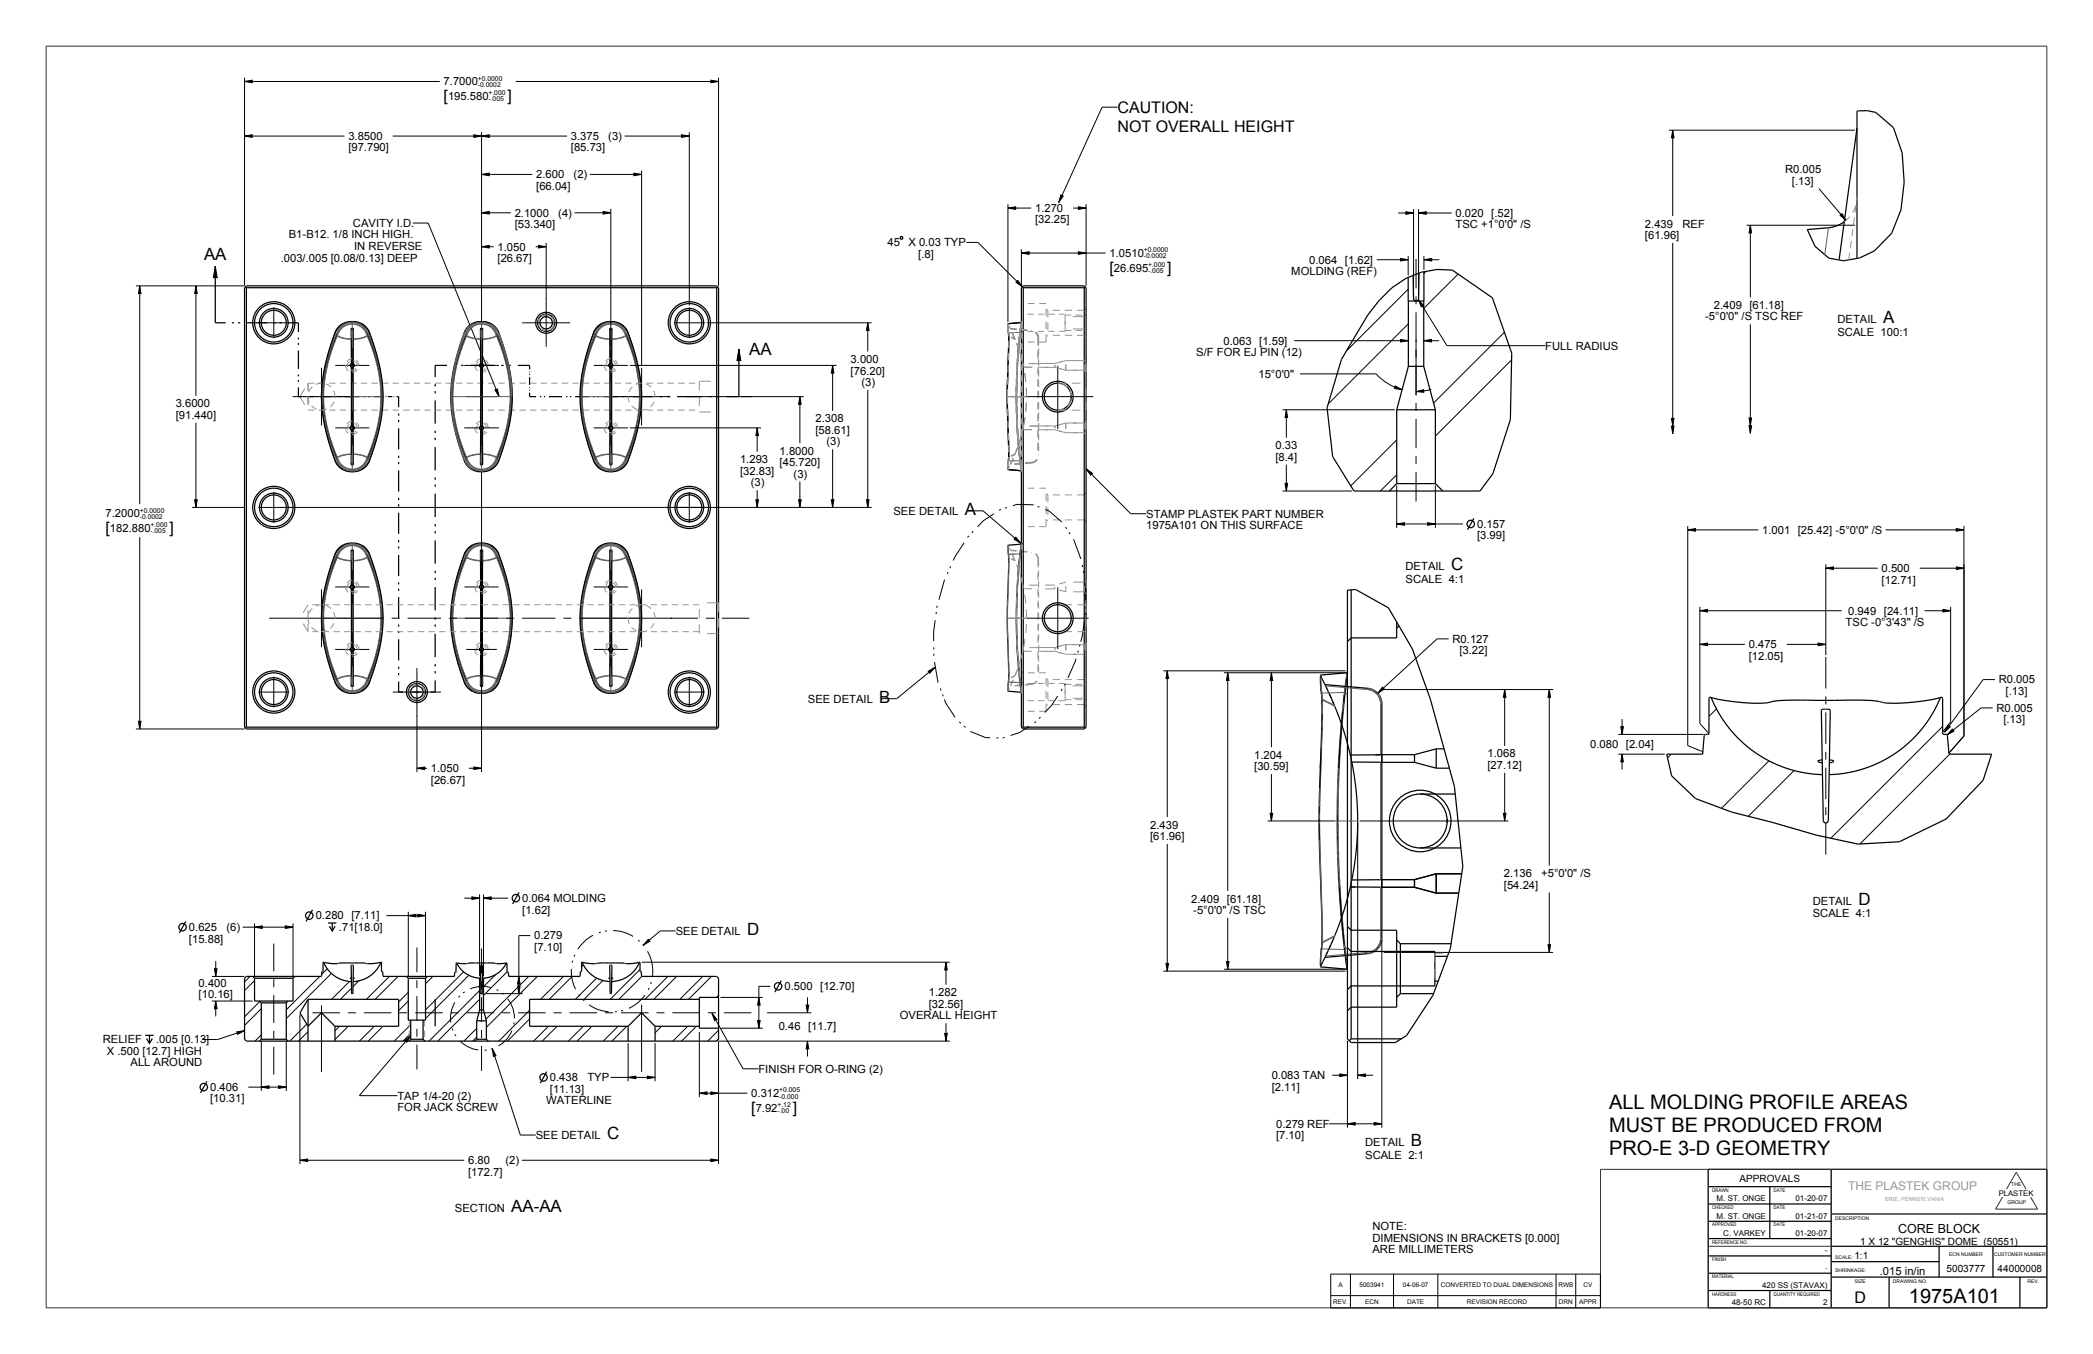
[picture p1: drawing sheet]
<svg xmlns="http://www.w3.org/2000/svg" width="864mm" height="559mm" viewBox="0 0 864 559" stroke-linecap="round" stroke-linejoin="round" font-family="sans-serif">
<defs><g id="words">
<g font-size="8.3">
<text x="664" y="457.7">ALL MOLDING PROFILE AREAS</text>
<text x="664" y="467.2">MUST BE PRODUCED FROM</text>
<text x="664" y="476.7">PRO-E 3-D GEOMETRY</text>
<text x="787.6" y="537.8">1975A101</text>
</g>
<g font-size="7">
<text x="84.2" y="107.5">AA</text>
<text x="777" y="133.4">A</text>
<text x="309.1" y="146.3">AA</text>
<text x="398.1" y="212.4">A</text>
<text x="598.8" y="235.4">C</text>
<text x="362.8" y="289.9">B</text>
<text x="766.8" y="373.4">D</text>
<text x="308.2" y="385.8">D</text>
<text x="250.5" y="470">C</text>
<text x="582.1" y="473.1">B</text>
<text x="210.9" y="500.3">AA-AA</text>
</g>
<g font-size="6.6">
<text x="461.1" y="46.8">CAUTION:</text>
<text x="461.1" y="54.4">NOT OVERALL HEIGHT</text>
<text x="765.2" y="537.8">D</text>
</g>
<g font-size="6.5">
<text x="183.1" y="41.9">[</text>
<text x="209.4" y="41.9">]</text>
<text x="457.8" y="112.7">[</text>
<text x="481.6" y="112.7">]</text>
<text x="43.6" y="220.1">[</text>
<text x="69.9" y="220.1">]</text>
<text x="310" y="459.4">[</text>
<text x="327.1" y="459.4">]</text>
</g>
<text font-size="5.2" x="783.2" y="508.8">CORE BLOCK</text>
<text font-size="5" fill="#989898" x="762.5" y="491">THE PLASTEK GROUP</text>
<g font-size="4.6">
<text x="183.1" y="35.2">7.7000</text>
<text x="184.9" y="41.2">195.580</text>
<text x="143.7" y="57.7">3.8500</text>
<text x="235.6" y="57.7">3.375</text>
<text x="251" y="57.7">(3)</text>
<text x="143.7" y="62.5">[97.790]</text>
<text x="235.6" y="62.5">[85.73]</text>
<text x="736.5" y="71.5">R0.005</text>
<text x="221.3" y="73.6">2.600</text>
<text x="236.7" y="73.6">(2)</text>
<text x="739.4" y="76.2">[.13]</text>
<text x="221.3" y="78.3">[66.04]</text>
<text x="212.4" y="89.4">2.1000</text>
<text x="230.4" y="89.4">(4)</text>
<text x="427.1" y="87.5">1.270</text>
<text x="600.6" y="89.5">0.020 [.52]</text>
<text x="145.6" y="93.6">CAVITY I.D.</text>
<text x="212.4" y="94.2">[53.340]</text>
<text x="427.1" y="92.2">[32.25]</text>
<text x="600.6" y="94.3">TSC +1°0'0&quot; /S</text>
<text x="678.7" y="93.9">2.439</text>
<text x="694.2" y="93.9">REF</text>
<text x="119.2" y="98.4">B1-B12. 1/8 INCH HIGH.</text>
<text x="366.3" y="101.6">45</text>
<text x="374.8" y="101.6">X 0.03 TYP</text>
<text x="678.7" y="98.7">[61.96]</text>
<text x="115.8" y="107.9">.003/.005 [0.08/0.13] DEEP</text>
<text x="146.1" y="103.2">IN REVERSE</text>
<text x="205.3" y="103.4">1.050</text>
<text x="378.9" y="106.4">[.8]</text>
<text x="457.8" y="106">1.0510</text>
<text x="205.3" y="108.2">[26.67]</text>
<text x="459.6" y="112.1">26.695</text>
<text x="532.8" y="113.5">MOLDING (REF)</text>
<text x="540.2" y="108.8">0.064 [1.62]</text>
<text x="707.1" y="127.5">2.409 [61.18]</text>
<text x="703.6" y="132.3">-5°0'0&quot; /S TSC REF</text>
<text x="758.1" y="133.4">DETAIL</text>
<text x="504.8" y="142.2">0.063 [1.59]</text>
<text x="758.1" y="138.5">SCALE 100:1</text>
<text x="351" y="149.8">3.000</text>
<text x="493.6" y="147">S/F FOR EJ PIN (12)</text>
<text x="637.6" y="144.2">FULL RADIUS</text>
<text x="351" y="154.6">[76.20]</text>
<text x="519.3" y="155.9">15°0'0&quot;</text>
<text x="355.5" y="159.3">(3)</text>
<text x="72.5" y="168.1">3.6000</text>
<text x="72.5" y="172.9">[91.440]</text>
<text x="336.5" y="174.3">2.308</text>
<text x="336.5" y="179.1">[58.61]</text>
<text x="341" y="183.8">(3)</text>
<text x="526.3" y="185.4">0.33</text>
<text x="305.3" y="191.2">1.293</text>
<text x="321.7" y="187.6">1.8000</text>
<text x="526.3" y="190.2">[8.4]</text>
<text x="305.3" y="195.9">[32.83]</text>
<text x="321.7" y="192.4">[45.720]</text>
<text x="327.5" y="197.2">(3)</text>
<text x="309.8" y="200.7">(3)</text>
<text x="43.6" y="213.4">7.2000</text>
<text x="368.6" y="212.4">SEE DETAIL</text>
<text x="472.9" y="213.6">STAMP PLASTEK PART NUMBER</text>
<text x="45.4" y="219.5">182.880</text>
<text x="472.9" y="218.4">1975A101 ON THIS SURFACE</text>
<text x="609.5" y="217.8">0.157</text>
<text x="727.1" y="220.3">1.001 [25.42] -5°0'0&quot; /S</text>
<text x="609.5" y="222.6">[3.99]</text>
<text x="579.9" y="235.4">DETAIL</text>
<text x="776.4" y="236.1">0.500</text>
<text x="579.9" y="240.6">SCALE 4:1</text>
<text x="776.4" y="240.8">[12.71]</text>
<text x="762.6" y="253.6">0.949 [24.11]</text>
<text x="761.5" y="258.4">TSC -0°3'43&quot; /S</text>
<text x="599.3" y="265.2">R0.127</text>
<text x="721.5" y="267.5">0.475</text>
<text x="602.2" y="270">[3.22]</text>
<text x="721.5" y="272.3">[12.05]</text>
<text x="824.7" y="282.1">R0.005</text>
<text x="827.5" y="286.8">[.13]</text>
<text x="333.4" y="289.9">SEE DETAIL</text>
<text x="823.8" y="293.7">R0.005</text>
<text x="826.6" y="298.5">[.13]</text>
<text x="656.1" y="308.5">0.080 [2.04]</text>
<text x="517.5" y="313.1">1.204</text>
<text x="517.5" y="317.9">[30.59]</text>
<text x="613.8" y="312.6">1.068</text>
<text x="613.8" y="317.4">[27.12]</text>
<text x="177.8" y="318.7">1.050</text>
<text x="177.8" y="323.4">[26.67]</text>
<text x="474.6" y="341.9">2.439</text>
<text x="474.6" y="346.7">[61.96]</text>
<text x="620.5" y="362">2.136</text>
<text x="636" y="362">+5°0'0&quot; /S</text>
<text x="620.5" y="366.8">[54.24]</text>
<text x="215.5" y="372.3">0.064 MOLDING</text>
<text x="215.5" y="377">[1.62]</text>
<text x="491.5" y="372.5">2.409 [61.18]</text>
<text x="492.4" y="377.2">-5°0'0&quot; /S TSC</text>
<text x="748" y="373.4">DETAIL</text>
<text x="130.3" y="379.5">0.280 [7.11]</text>
<text x="748" y="378.5">SCALE 4:1</text>
<text x="78" y="384.2">0.625</text>
<text x="78" y="389">[15.88]</text>
<text x="93.4" y="384.2">(6)</text>
<text x="139.9" y="384.2">.71[18.0]</text>
<text x="220.4" y="387.7">0.279</text>
<text x="278.8" y="385.8">SEE DETAIL</text>
<text x="220.4" y="392.5">[7.10]</text>
<text x="82" y="407.2">0.400</text>
<text x="82" y="412">[10.16]</text>
<text x="323.7" y="408.6">0.500 [12.70]</text>
<text x="383.2" y="411.2">1.282</text>
<text x="383.2" y="415.9">[32.56]</text>
<text x="321.3" y="425.1">0.46 [11.7]</text>
<text x="371.3" y="420.7">OVERALL HEIGHT</text>
<text x="42.4" y="430.6">RELIEF</text>
<text x="64.4" y="430.6">.005 [0.13]</text>
<text x="44.1" y="435.4">X .500 [12.7] HIGH</text>
<text x="53.8" y="440.1">ALL AROUND</text>
<text x="312.9" y="442.7">FINISH FOR O-RING (2)</text>
<text x="226.9" y="446.2">0.438</text>
<text x="242.3" y="446.2">TYP</text>
<text x="524.7" y="445.3">0.083 TAN</text>
<text x="86.7" y="450.2">0.406</text>
<text x="86.7" y="455">[10.31]</text>
<text x="164" y="453.8">TAP 1/4-20 (2)</text>
<text x="225.4" y="455.8">WATERLINE</text>
<text x="226.9" y="451">[11.13]</text>
<text x="310" y="452.8">0.312</text>
<text x="524.7" y="450.1">[2.11]</text>
<text x="164" y="458.5">FOR JACK SCREW</text>
<text x="311.8" y="458.8">7.92</text>
<text x="526.5" y="465.4">0.279 REF</text>
<text x="221.1" y="470">SEE DETAIL</text>
<text x="526.5" y="470.2">[7.10]</text>
<text x="563.3" y="473.1">DETAIL</text>
<text x="563.3" y="478.3">SCALE 2:1</text>
<text x="193.1" y="480.4">6.80</text>
<text x="193.1" y="485.2">[172.7]</text>
<text x="208.6" y="480.4">(2)</text>
<text x="187.7" y="500.3">SECTION</text>
<text x="566.3" y="507.7">NOTE:</text>
<text x="566.3" y="512.4">DIMENSIONS IN BRACKETS [0.000]</text>
<text x="566.3" y="517.2">ARE MILLIMETERS</text>
<text x="775.6" y="526.3">.015 in/in</text>
</g>
<g font-size="4.1">
<text x="717.7" y="487.8">APPROVALS</text>
<text x="767.6" y="513.7">1 X 12 &quot;GENGHIS&quot; DOME (50551)</text>
<text x="765.2" y="519.5">1:1</text>
<text x="803.2" y="525.1">5003777</text>
<text x="824.3" y="525.1">44000008</text>
</g>
<g font-size="3.3">
<text x="708.3" y="495.9">M. ST. ONGE</text>
<text x="740.8" y="495.9">01-20-07</text>
<text x="708.3" y="503">M. ST. ONGE</text>
<text x="740.8" y="503">01-21-07</text>
<text x="711" y="510.1">C. VARKEY</text>
<text x="740.8" y="510.1">01-20-07</text>
<text x="753" y="517.3">-</text>
<text x="727.1" y="531.6">420 SS (STAVAX)</text>
<text x="714.5" y="538.7">48-50 RC</text>
<text x="752.2" y="538.7">2</text>
</g>
<text font-size="3.2" x="824.7" y="493.7">PLASTEK</text>
<g font-size="2.8">
<text x="197.2" y="33.3">+0.0000</text>
<text x="197.2" y="35.8">-0.0002</text>
<text x="201.6" y="39.3">+.000</text>
<text x="201.6" y="41.9">-.005</text>
<text x="471.9" y="104.1">+0.0000</text>
<text x="471.9" y="106.7">-0.0002</text>
<text x="473.7" y="110.1">+.000</text>
<text x="473.7" y="112.7">-.005</text>
<text x="57.7" y="211.5">+0.0000</text>
<text x="57.7" y="214.1">-0.0002</text>
<text x="62.1" y="217.6">+.000</text>
<text x="62.1" y="220.1">-.005</text>
<text x="321.6" y="450.8">+0.005</text>
<text x="321.6" y="453.4">-0.000</text>
<text x="320.8" y="456.9">+.12</text>
<text x="320.8" y="459.4">-.00</text>
</g>
<g font-size="2.6">
<text x="753.2" y="524.2">-</text>
<text x="552.3" y="531.3">A</text>
<text x="561" y="531.3">5003941</text>
<text x="578.8" y="531.3">04-06-07</text>
<text x="594.5" y="531.3">CONVERTED TO DUAL DIMENSIONS</text>
<text x="643" y="531.3">RWB</text>
<text x="653.4" y="531.3">CV</text>
<text x="550.1" y="538.3">REV.</text>
<text x="563.3" y="538.3">ECN</text>
<text x="580.6" y="538.3">DATE</text>
<text x="605.3" y="538.3">REVISION RECORD</text>
<text x="643.2" y="538.3">DRN</text>
<text x="651.7" y="538.3">APPR</text>
</g>
<text font-size="2.3" fill="#989898" x="777.8" y="495.7">ERIE, PENNSYLVANIA</text>
<g font-size="2.1">
<text x="706.4" y="491.8">DRAWN</text>
<text x="731.8" y="491.8">DATE</text>
<text x="829.9" y="489.6">THE</text>
<text x="828.3" y="497">GROUP</text>
<text x="706.4" y="499">CHECKED</text>
<text x="731.8" y="499">DATE</text>
<text x="757.2" y="503.4">DESCRIPTION</text>
<text x="706.4" y="506.1">APPROVED</text>
<text x="731.8" y="506.1">DATE</text>
<text x="706.4" y="513.2">REFERENCE NO.</text>
<text x="706.4" y="520.4">FINISH</text>
<text x="757.2" y="519.5">SCALE:</text>
<text x="804.3" y="518.3">ECN NUMBER</text>
<text x="822.8" y="518.3">CUSTOMER NUMBER</text>
<text x="706.4" y="527.5">MATERIAL</text>
<text x="757.2" y="525.1">SHRINKAGE:</text>
<text x="765.3" y="529.4">SIZE</text>
<text x="781" y="529.4">DRAWING NO.</text>
<text x="836.6" y="529.4">REV.</text>
<text x="706.4" y="534.7">HARDNESS</text>
<text x="731.8" y="534.7">QUANTITY REQUIRED</text>
</g>
</g></defs>
<g fill="#000">
<path d="M100.9 33.6l3.2-.5v1.1zM293.3 33.1l3.2 .5-3.2 .6zM100.9 56.2l3.2-.6v1.1zM195.5 55.6l3.2 .6-3.2 .5zM198.7 56.2l3.2-.6v1.1zM281.2 55.6l3.2 .6-3.2 .5zM690.2 53.7l.5 3.2h-1zM198.7 72l3.2-.5v1zM261.6 71.5l3.1 .5-3.1 .5zM198.7 87.8l3.2-.5v1.1zM248.9 87.3l3.1 .5-3.1 .6zM415.9 85.9l3.2-.6v1.1z"/>
<path d="M437.7 80.5l1 .4-1.8 2.7zM445 85.3l3.1 .6-3.1 .5zM580.1 87.4l3.2 .5-3.2 .5zM585.3 87.9l3.2-.5v1zM722.2 93l.5 3.1h-1zM759.2 88.9l.8-.7 1.7 2.7zM57.7 118l.5 3.2h-1.1zM80.8 118l.6 3.2h-1.1zM88.8 109.8l.8 4.8h-1.6zM198.7 101.8l3.2-.5v1.1zM222.2 101.3l3.2 .5-3.2 .6zM421.4 104.4l3.2-.5v1.1z"/>
<path d="M419.2 116.5l.8-.8 1.8 2.7zM445 103.9l3.1 .5-3.1 .6zM577.9 106.7l3.1 .5-3.1 .5zM587.5 107.2l3.2-.5v1zM358.1 133.2l.5 3.2h-1.1zM585.2 123.6l2.1 2.4-.9 .6zM304.9 144l.8 4.8h-1.6zM343.5 150.8l.6 3.2h-1.1zM577.9 140.1l3.2 .5-3.2 .5zM587.5 140.6l3.1-.5v1zM204.2 161l1-.4 .7 3.1zM312.4 176.6l.5 3.2h-1z"/>
<path d="M330 163.7l.6 3.2h-1.1zM530.8 169.1l.5 3.2h-1.1zM575.7 159.3l2.8 1.5-3.2-.5zM584.3 161.6l3.1-.8 .1 1.1zM689.7 175.8h1l-.5 3.2zM689.7 172.7h1l-.5 3.1zM721.7 175.7h1l-.5 3.1zM721.7 172.5h1l-.5 3.2zM448.1 193.5l2.7 1.9-.8 .7zM80.3 206.2h1.1l-.6 3.2zM311.9 206.2h1l-.5 3.2zM329.5 206.2h1.1l-.6 3.2z"/>
<path d="M343 206.2h1.1l-.6 3.2zM357.5 206.2h1.1l-.5 3.2zM530.2 199.5h1.1l-.5 3.1zM576.3 216.2l3.2-.5v1.1zM589.1 215.7l3.2 .5-3.2 .6zM696.4 218.7l3.2-.6v1.1zM807.2 218.1l3.1 .6-3.1 .5zM419.1 221.7l2.1 2.5-2.8-1.7zM753.4 234.5l3.1-.5v1zM807.2 234l3.2 .5-3.2 .5zM701.4 252l3.1-.5v1.1zM801.7 251.5l3.2 .5-3.2 .6z"/>
<path d="M383 277l2.8-1.6-2.1 2.5zM481.6 276.9l.6 3.1h-1.1zM506.6 277.6l.5 3.2h-1.1zM524.6 277.6l.5 3.2h-1zM701.4 265.9l3.2-.5v1.1zM750.2 265.4l3.2 .5-3.2 .6zM570.4 283.6l.8 .8-2.7 1.7zM620.8 284.6l.6 3.2h-1.1zM639.3 284.6l.5 3.2h-1.1zM57.1 297.7h1.1l-.5 3.2zM172 317.1l3.2-.6v1.1zM195.5 316.5l3.2 .6-3.2 .5z"/>
<path d="M669.3 311.2l.5 3.2h-1zM668.8 299.9h1l-.5 3.2zM803.8 299.3l.9 .6-2.3 2.3zM805.6 300.9l.6 .8-2.8 1.6zM524.1 335.6h1l-.5 3.2zM620.3 335.6h1.1l-.6 3.2zM168.5 377.9l3.1-.6v1.1zM172.4 377.3l3.2 .6-3.2 .5zM194.7 370.1l3.2 .6-3.2 .5zM199.5 370.7l3.2-.6v1.1zM105 382.6l3.2-.5v1.1zM117.7 382.1l3.2 .5-3.2 .6z"/>
<path d="M267.5 387.6l.7 .8-2.8 1.7zM390.3 397.1l.6 3.2h-1.1zM638.7 389.9h1.1l-.5 3.2zM88.5 399.8h1.1l-.6 3.2zM89 413.1l.6 3.2h-1.1zM214.1 403l.5 3.2h-1.1zM213.5 406.9h1.1l-.5 3.2zM293.8 418.2l2 2.5-.9 .5zM313.1 411.6l.5 3.2h-1zM332.6 414.8h1.1l-.5 3.2zM481.1 397.6h1.1l-.6 3.2zM506 396.8h1.1l-.5 3.2z"/>
<path d="M97.7 425.8l3.2-.4-2.9 1.5zM167 429.4l2.5-2-1.7 2.7zM203.1 432.8l1.5 2.9-1 .3zM312.6 421.2h1l-.5 3.1zM333.2 429.7l.5 3.1h-1.1zM389.8 426.5h1.1l-.6 3.2zM107.8 448.7l3.2-.6v1.1zM114.9 448.1l3.2 .6-3.2 .5zM259.2 444.7l3.1-.6v1.1zM267.1 444.1l3.2 .6-3.2 .5zM288.6 451.2l3.1-.6v1.1zM293.3 450.6l3.2 .6-3.2 .5z"/>
<path d="M552.8 443.2l3.2 .5-3.2 .6zM560.2 443.7l3.2-.5v1.1zM123.8 478.8l3.1-.5v1.1zM293.3 478.3l3.2 .5-3.2 .6zM556 463.8l3.1-.5v1zM567 463.3l3.2 .5-3.2 .5z"/>
</g>
<g fill="none" stroke="#000" stroke-width=".41">
<path d="M100.9 33.6l3.2-.5v1.1zM100.9 32v85.9M100.9 33.6h80.6M212.8 33.6h83.7M293.3 33.1l3.2 .5-3.2 .6zM296.5 32v85.9M100.9 56.2l3.2-.6v1.1zM100.9 56.2h41.2M162 56.2h72M195.5 55.6l3.2 .6-3.2 .5zM198.7 56.2l3.2-.6v1.1zM198.7 54.6v96.4"/>
<path d="M257.7 56.2h26.7M281.2 55.6l3.2 .6-3.2 .5zM284.4 54.6v71.5M461.1 44.2h-6.4l-17.8 39.4M688.6 53.7h76.8M690.2 53.7l.5 3.2h-1zM690.2 53.7v35.5M198.7 72l3.2-.5v1zM198.7 72h21M243.4 72h21.3M261.6 71.5l3.1 .5-3.1 .5zM264.7 70.4v80.6"/>
<path d="M750.5 77.8l11.2 13.1M170.3 92.1h6.4l29.2 71.6M198.7 87.8l3.2-.5v1.1zM198.7 87.8h12.1M237.1 87.8h14.9M248.9 87.3l3.1 .5-3.1 .6zM252 86.2v56.8M415.9 85.9l3.2-.6v1.1zM415.9 84.3v48.6M415.9 85.9h9.6M437.7 80.5l1 .4-1.8 2.7zM442.8 85.9h5.3"/>
<path d="M445 85.3l3.1 .6-3.1 .5zM448.1 84.3v33.6M576.9 87.9h6.4M580.1 87.4l3.2 .5-3.2 .5zM583.3 86.3v37.1M585.3 87.9l3.2-.5v1zM585.3 86.3v37.1M585.3 87.9h13.7M720.6 93h44.8M722.2 93l.5 3.1h-1zM722.2 93v29.7M759.2 88.9l.8-.7 1.7 2.7z"/>
<path d="M56.1 118h44.8M57.7 118l.5 3.2h-1.1zM57.7 118v90M80.8 118l.6 3.2h-1.1zM80.8 118v45.4M88.8 109.8l.8 4.8h-1.6zM198.7 101.8l3.2-.5v1.1zM198.7 101.8h5M221 101.8h4.4M222.2 101.3l3.2 .5-3.2 .6zM225.4 100.2v23.3M398.7 100h4.8l18.3 18.4"/>
<path d="M419.2 116.5l.8-.8 1.8 2.7zM421.4 104.4l3.2-.5v1.1zM421.4 102.8v15.1M421.4 104.4h34.8M445 103.9l3.1 .5-3.1 .6zM568.1 107.2h12.9M577.9 106.7l3.1 .5-3.1 .5zM581 119.4l-25.4 25.4M581 105.6v8.1M587.5 107.2l3.2-.5v1zM587.5 105.6v5.8M587.5 107.2h6.4"/>
<path d="M588.4 112l-.9 .9M601.6 113.1l-14.1 14.2M690.2 100.3v78.7M291.6 133.2h68M358.1 133.2l.5 3.2h-1.1zM358.1 133.2v11.9M581.1 133.6l-33.1 33.1M585.2 123.6l2.1 2.4-.9 .6zM585.2 123.6l11.9 19.1h40.5M620.7 137.1l-29.2 29.2M722.2 133.8v45M259.9 150.8h85.2"/>
<path d="M304.9 144l.8 4.8h-1.6zM343.5 150.8l.6 3.2h-1.1zM343.5 150.8v18.8M534 140.6h47.1M536.4 154.3h31.4a22.2 22.2 0 0 0 10.7 6.5M575.7 159.3l2.8 1.5-3.2-.5zM577.9 140.1l3.2 .5-3.2 .5zM584.3 140.1v23.1M587.5 140.6l3.1-.5v1zM587.5 140.6h6.3M623.7 148.5l-31.4 31.5M80.8 174.5v34.9"/>
<path d="M204.2 161l1-.4 .7 3.1zM259.9 176.6h54.1M305.7 163.7h25.9M312.4 176.6l.5 3.2h-1zM312.4 176.6v9.8M330 163.7l.6 3.2h-1.1zM330 163.7v19.2M358.1 160.9v48.5M529.2 169.1h46.3M530.8 169.1l.5 3.2h-1.1zM530.8 169.1v11.6M584.3 161.6l3.1-.8 .1 1.1z"/>
<path d="M590.5 160.7l-3.1 .7-3.1 .2M689.7 175.8h1l-.5 3.2zM689.7 172.7h1l-.5 3.1zM721.7 175.7h1l-.5 3.1zM721.7 172.5h1l-.5 3.2zM198.7 194.6v124.1M330 198.8v10.6M343.5 185.4v24M448.1 193.5l2.7 1.9-.8 .7zM448.1 193.5l18.5 18.5h6.3M530.2 199.5h1.1l-.5 3.1zM530.8 191.8v10.8"/>
<path d="M576.3 181.6l-19 18.9M576.3 195.9l-6.7 6.7M79.3 209.4h21.6M80.3 206.2h1.1l-.6 3.2zM118.3 209.4h241.3M311.9 206.2h1l-.5 3.2zM312.4 202.3v7.1M329.5 206.2h1.1l-.6 3.2zM343 206.2h1.1l-.6 3.2zM357.5 206.2h1.1l-.5 3.2zM399.3 210.8h6.3l15.6 13.4M529.2 202.6h28.7"/>
<path d="M576.3 216.2l3.2-.5v1.1zM576.3 216.2h27.4M576.3 200.4v17.4M589.1 215.7l3.2 .5-3.2 .6zM592.3 200.4v17.4M696.4 218.7l3.2-.6v1.1zM696.4 217.1v90.6l6.1 2.4v1.1M696.4 218.7h29.1M778 218.7h32.3M807.2 218.1l3.1 .6-3.1 .5zM810.3 217.1l.1 86.6-6.2 7.1v-.3M57.7 221.7v79.2"/>
<path d="M419.1 221.7l2.1 2.5-2.8-1.7zM753.4 234.5l3.1-.5v1zM753.4 232.9v37.4M753.4 234.5h21.4M792.1 234.5h18.3M807.2 234l3.2 .5-3.2 .5zM701.4 252l3.1-.5v1.1zM701.4 250.5v48.1l3.7 4.1M701.4 252h58.5M794.1 252h10.8M801.7 251.5l3.2 .5-3.2 .6zM804.9 250.5v47.4l-3.3 4.2"/>
<path d="M383 277l2.8-1.6-2.1 2.5zM385.8 275.4l-15.8 13h-6.4M480 276.9h75.2M481.6 276.9l.6 3.1h-1.1zM481.6 276.9v60.3M505 277.6h50.2M506.6 277.6l.5 3.2h-1.1zM506.6 277.6v90.1M524.6 277.6l.5 3.2h-1zM524.6 277.6v30.8M597.7 263.7h-4.7l-24.5 22.4M701.4 265.9l3.2-.5v1.1z"/>
<path d="M701.4 265.9h18.5M737.3 265.9h16.1M750.2 265.4l3.2 .5-3.2 .6zM57.1 297.7h1.1l-.5 3.2zM172 295.3v23.4M570.4 283.6l.8 .8-2.7 1.7zM571 284.6h69.8M620.8 284.6l.6 3.2h-1.1zM620.8 284.6v23.3M639.3 284.6l.5 3.2h-1.1zM639.3 284.6v72.6M668.8 299.9h1l-.5 3.2z"/>
<path d="M669.3 296.7v6.4M708.2 292.6l-3.1 3M801.6 299.8l-46.2 46.1M803.8 299.3l.9 .6-2.3 2.3zM822.2 292.2h-4.8l-14 11.1M823.1 280.5h-4.8l-15.9 21.7M56.1 300.9h44.8M172 317.1l3.2-.6v1.1zM172 317.1h4.2M193.5 317.1h5.2M195.5 316.5l3.2 .6-3.2 .5zM524.6 319.5v19.3"/>
<path d="M620.8 319v19.8M667.7 311.2h19.2M667.7 303.1h35.2M669.3 311.2l.5 3.2h-1zM669.3 311.2v6.4M689.5 311.2l-1.5 1.5M729.9 314l-19.6 19.6M740.3 318l-18.9 18.9M804.5 311.2l-37.1 37.1M805.6 300.9l.6 .8-2.8 1.6zM523 338.8h27.8M524.1 335.6h1l-.5 3.2z"/>
<path d="M560.2 339.6v105.7M561 338.8h61.4M620.3 335.6h1.1l-.6 3.2zM481.6 348.3v52.5M159.4 377.9h16.2M168.5 377.9l3.1-.6v1.1zM168.5 376.3v26.6M172.4 377.3l3.2 .6-3.2 .5zM175.6 376.3v26.6M191.5 370.7h6.4M194.7 370.1l3.2 .6-3.2 .5zM197.9 369.1v33.8"/>
<path d="M199.5 370.7l3.2-.6v1.1zM199.5 369.1v33.8M199.5 370.7h10.2M506.6 378.8v21.2M639.3 368.4v24.7M88.5 399.8h1.1l-.6 3.2zM89 396.6v6.4M100.1 382.6h20.8M105 382.6l3.2-.5v1.1zM105 381.1v21.8M117.7 382.1l3.2 .5-3.2 .6zM120.9 381.1v21.8"/>
<path d="M135 399.8l-2.3 2.4M209.2 397.6l-.7 .6M218.8 386.1h-4.7v24M240.8 398.3l-.8 .8M264.7 397.1h127.2M267.5 387.6l.7 .8-2.8 1.7zM278.8 384.2h-6.4l-7 5.9M390.3 397.1l.6 3.2h-1.1zM390.3 397.1v9.3M481.1 397.6h1.1l-.6 3.2zM506 396.8h1.1l-.5 3.2zM570.2 388v77.4"/>
<path d="M571 393.1h69.8M638.7 389.9h1.1l-.5 3.2zM87.4 413.1h16.8M87.4 403h13.5M89 413.1l.6 3.2h-1.1zM89 413.1v6.4M103.2 403l-2.3 2.2M105 404.7l-4.1 4.1M107.2 413.3l-6.3 6.3M107.8 416.3l-6.9 6.9M123.8 418.8v61.6M131.9 403l-13.8 13.8"/>
<path d="M136.7 401.7l-18.6 18.7M144.2 405l-7.4 7.4M145.1 407.8l-4.7 4.6M148 404.8l-2.3 2.4M160.6 403l-9.4 9.4M164.2 403l-9.4 9.4M168.5 409.5l-4 4M168.5 413.1l-4 4M178.6 403l-3 3M191.3 401.1l-15.7 15.7M193.4 402.5l-17.8 17.9M197.9 408.8l-20.8 20.9"/>
<path d="M197.9 412.4l-17.3 17.3M200.3 410.1h15.4M204.6 402.2l-5.1 5M209.2 401.1l-9.7 9.7M213.5 406.9h1.1l-.5 3.2zM214.1 403l.5 3.2h-1.1zM218.1 403l-17.6 17.6M218.5 417l-12.7 12.7M221.7 403l-21 21M232.5 403l-9.5 9.4M236.1 403l-9.5 9.4M246.2 403.7l-8.8 8.7"/>
<path d="M248.8 404.7l-7.8 7.7M264.1 400.1l-12.3 12.3M264.8 403l-9.4 9.4M275.6 403l-9.5 9.4M279.2 403l-9.5 9.4M290 403l-9.5 9.4M293.6 403l-9.5 9.4M293.8 418.2l2 2.5-.9 .5zM293.8 418.2l12.8 22.9h6.3M296.5 410.8l-.8 .8M297.3 411.6h17.4M313.1 411.6l.5 3.2h-1z"/>
<path d="M316.5 418h18.3M317.9 407.1h-4.8v17.2M332.6 414.8h1.1l-.5 3.2zM333.2 411.6v6.4M480 400.8h75.2M505 400h50.2M97.7 425.8l3.2-.4-2.9 1.5zM100.9 425.4l-11.1 3.6h-6.4M107.8 427.1l-2.6 2.6M107.8 429.7v20.5M118.1 429.7v20.5M126.6 422.7l-7 7"/>
<path d="M127.1 425.8l-3.9 3.9M140.1 423.6l-1.9 1.8M143.7 423.6l-5.5 5.4M154.4 423.6l-6.1 6.1M158 423.6l-6.1 6.1M167 429.4l2.5-2-1.7 2.7zM169.5 422.9l-6.8 6.8M169.5 426.5l-3.2 3.2M169.5 427.4l-21.2 24.8h15.7M174.9 421l-.3 .4M196.7 424.4l-5.3 5.3M196.7 428l-1.7 1.7"/>
<path d="M203.1 432.8l1.5 2.9-1 .3zM203.1 432.8l11.6 35.6h6.4M218.5 420.5l-9.1 9.2M226.3 423.6l-6.1 6.1M229.9 423.6l-6.1 6.1M240.6 423.6l-6.1 6.1M244.2 423.6l-6.1 6.1M255 423.6l-6.1 6.1M258.6 423.6l-6.1 6.1M259.2 430.5v15.7M270.3 430.5v15.7M273 423.6l-2.7 2.6"/>
<path d="M283.8 423.6l-6.2 6.1M287.3 423.6l-6.1 6.1M288.6 425.9v26.9M296.5 425.2l-4.5 4.5M296.5 428.8l-.9 .9M296.5 429.7v50.7M296.5 429.7h95.4M297.3 424.3h17.4M312.6 421.2h1l-.5 3.1zM333.2 429.7l.5 3.1h-1.1zM333.2 429.7v6.3M389.8 426.5h1.1l-.6 3.2z"/>
<path d="M390.3 422.3v7.4M556 429.5v35.9M102.4 448.7h15.7M107.8 448.7l3.2-.6v1.1zM114.9 448.1l3.2 .6-3.2 .5zM251.9 444.7h18.4M259.2 444.7l3.1-.6v1.1zM267.1 444.1l3.2 .6-3.2 .5zM288.6 451.2l3.1-.6v1.1zM288.6 451.2h19.8M293.3 450.6l3.2 .6-3.2 .5zM549.7 443.7h6.3"/>
<path d="M552.8 443.2l3.2 .5-3.2 .6zM560.2 443.7l3.2-.5v1.1zM560.2 443.7h6.4M123.8 478.8l3.1-.5v1.1zM123.8 478.8h67.8M215.3 478.8h81.2M293.3 478.3l3.2 .5-3.2 .6zM548.4 463.8h21.8M556 463.8l3.1-.5v1zM567 463.3l3.2 .5-3.2 .5zM549.1 525.8h111.2v14h-111.2zM549.1 534.7h111.2"/>
<path d="M557.2 525.8v14M575 525.8v14M593.3 525.8v14M642 525.8v14M650.2 525.8v14"/>
</g>
<g fill="none" stroke="#000" stroke-width=".51">
<path d="M766.2 52.8l-7.3 54.3M371.7 97.7l.8 .2-.3 .8-.8-.3zM761 91.5a12.9 12.9 0 0 1-6.6 2.5l-8.7 .8 3.2 6.8 5.7 4.9 6.1 1.1 6.6-1.1 6.1-2.9 7.1-7.3 3.9-9.7 1.3-11.3-.8-12.2-3.6-10.4-7.3-6.3-3.5-.7-4.3 .2v60.7M88.8 109.8v23.4h4.3M100.9 118.7l.8-.7h194l.8 .7v181.4l-.8 .8h-194l-.8-.8zM101.3 118.4l.4 .3M101.7 118.7v181.4M101.7 118.7h194M295.7 118.7v181.4M296.1 118.4l-.4 .3M421.4 118.7l.8-.7h25.2l.7 .7v181.4l-.7 .8h-25.2l-.8-.8zM421.8 118.4l.4 .3"/>
<path d="M422.2 118.7h25.2M422.2 118.7v181.4M447.4 118.7v181.4M447.8 118.4l-.4 .3M581 114.5l.1 36.7M587.5 112.2v12h-6.5M95.7 133.2h.8M98.3 133.2h.8M101.7 133.2h8.6M112.8 133.2h.9M115.4 133.2h.9M118.8 133.2h4.3v3.8"/>
<path d="M123.1 139.3v.8M138.2 137.5a66 66 0 0 0-4.9 34.6 91.3 91.3 0 0 0 4.9 17.8M138.2 137.5h.1M139 138.6a64.3 64.3 0 0 0-5.7 25.1M139 137.7a68.2 68.2 0 0 0-5.7 26M149.1 133.5a7.8 7.8 0 0 0-10.9 4M149.1 133.5a7.4 7.4 0 0 1 3.4 4 65.8 65.8 0 0 1 4.9 34.6 77.6 77.6 0 0 1-5.8 19.6l-2.5 2.1M149.1 133.5a7.4 7.4 0 0 1 3.4 4M151.7 137.7h.1M151.7 137.7a68.2 68.2 0 0 1 5.7 26M151.7 138.6a64.3 64.3 0 0 1 5.7 25.1M244.9 137.5a66 66 0 0 0-4.9 34.6 91.3 91.3 0 0 0 4.9 17.8"/>
<path d="M244.9 137.5h.1M245.6 138.6a64.3 64.3 0 0 0-5.6 25.1M245.7 137.7a68.2 68.2 0 0 0-5.7 26M255.8 133.5a7.8 7.8 0 0 0-10.9 4M255.8 133.5a7.4 7.4 0 0 1 3.4 4M258.4 137.7h.1M258.4 137.7a68.2 68.2 0 0 1 5.7 26M258.4 138.6a64.3 64.3 0 0 1 5.7 25.1M259.2 137.5a65.8 65.8 0 0 1 4.9 34.6 90.7 90.7 0 0 1-4.9 17.8M415.9 133.8l.3 7.7-.6 23.4 .6 19.6M415.9 133.7v.1M415.9 133.7h.1"/>
<path d="M415.9 133.6v.2M420.8 137.7a235.6 235.6 0 0 0 .6 57M420.8 137.7h.1M421.4 133.1l-5.5 .5M421.4 132.7l-.6 5M569.1 124a33.1 33.1 0 0 1 30.1-12.5l16.6 11.4 8 22.9-.6 27.4-7.2 22.3-5.3 7.1h-52l-8.8-14.2-2.3-20.1 5.9-20 10.9-18.3zM587.5 124.2v27M123.1 159.9v3.8h1.3M123.1 141.6v.8M123.1 144.6v7.7M123.1 154.6v.7M123.1 156.8v.8"/>
<path d="M145 150.1l-.1-14.3 .2-.3 .7 .3-.1 14.3M145 151.5v24.4M145.7 151.5v24.4M179.6 158.5v1M184.4 150.8h-4.8v4.8M187.3 150.8h1M190.3 150.8h.9M194.2 150.8h9.7M206.8 150.8h1M209.7 150.8h1M213.6 150.8h4.9v1.6M218.5 153.4v.3"/>
<path d="M218.5 154.4v.3M218.5 155.6v3.3M218.5 159.8v.4M251.7 150.1l-.1-14.3 .2-.3 .7 .3-.1 14.3M251.7 151.5v24.4M252.4 151.5v24.4M304.9 144v19.7h-5.1M581.1 151.2l-4.8 17.9M581.1 151.2h6.4M587.5 151.2l4.8 17.9M125.2 163.7h.2M125.9 163.7h.3"/>
<path d="M126.9 163.7h2.6M130.2 163.7h.3M131 163.7h.3M132 163.7h4.3M133.3 163.7a68.2 68.2 0 0 0 5.7 26M133.3 163.7a64.3 64.3 0 0 0 5.7 25.1M138.1 163.7h.6M139.9 163.7h.6M142.3 163.7h6.1M145 177.3l-.1 14.3 .2 .2 .7-.2-.1-14.3M150.2 163.7h.6M152 163.7h.6"/>
<path d="M154.4 163.7h3.9M157.4 163.7a64.3 64.3 0 0 1-5.7 25.1M157.4 163.7a68.2 68.2 0 0 1-5.7 26M158.8 163.7h.2M159.3 163.7h.2M160.1 163.7h1.7M162.4 163.7h.1M162.9 163.7h.2M163.6 163.7h.9v4.3M164.5 170.7v.8M164.5 173.3v.8M164.5 176.8v8.7"/>
<path d="M179.6 161.4v1M179.6 165.2v9.7M179.6 177.8v.9M218.5 162.1v1.6h2.7M218.5 160.8v.3M222.8 163.7h.5M224.4 163.7h.6M226.6 163.7h.1M226.6 163.7h5.3M233.5 163.7h.6M235.1 163.7h.6M237.3 163.7h5.7"/>
<path d="M240 163.7a68.2 68.2 0 0 0 5.7 26M240 163.7a64.3 64.3 0 0 0 5.6 25.1M244.8 163.7h.6M246.6 163.7h.6M249 163.7h6M251.7 177.3l-.1 14.3 .2 .2 .7-.2-.1-14.3M256.8 163.7h.7M258.7 163.7h.6M261.1 163.7h8.1M264.1 163.7a64.3 64.3 0 0 1-5.7 25.1M264.1 163.7a68.2 68.2 0 0 1-5.7 26M272.2 163.7h1.1"/>
<path d="M275.3 163.7h1M279.4 163.7h10.2M292.6 163.7h1.1M295.7 163.7h1M576.3 169.1v30.5M576.3 169.1h16M592.3 169.1v30.5M138.2 189.9a7.4 7.4 0 0 0 3.4 3.9M139 189.7h.1M141.6 193.8a9 9 0 0 0 7.5 0M151.7 189.7h.1M152.5 189.9a7.4 7.4 0 0 1-3.4 3.9"/>
<path d="M152.5 189.9h.1M164.5 188.1v.9M164.5 190.7v.9M164.5 194.2v8.7M179.6 180.7v.9M179.6 184.5v9.6M179.6 197v1M179.6 199.9v1M244.9 189.9a7.4 7.4 0 0 0 3.3 3.9M245.7 189.7h.1M258.4 189.7h.1M259.2 189.9a7.8 7.8 0 0 1-11 3.9"/>
<path d="M259.2 189.9h.1M416.2 184.5v1.4M416.2 185.9l-.3 7.9 5.5 .5M576.3 199.6h16M576.3 199.6l-3 3M592.3 199.6l3 3M164.5 205.5v.9M164.5 208.1v.9M164.5 211.6v8.7M179.6 203.8v9.6M179.6 216.3v.9M179.6 219.2v.9"/>
<path d="M608.2 213.9l-2.7 4.7M138.2 228.9a66 66 0 0 0-4.9 34.6 91.3 91.3 0 0 0 4.9 17.9M138.2 228.9h.1M139 230a64.3 64.3 0 0 0-5.7 25.1M139 229.2a68.2 68.2 0 0 0-5.7 25.9M149.1 225a7.8 7.8 0 0 0-10.9 3.9M149.1 225a7.4 7.4 0 0 1 3.4 3.9 65.8 65.8 0 0 1 4.9 34.6 77.6 77.6 0 0 1-5.8 19.6l-2.5 2.2M149.1 225a7.4 7.4 0 0 1 3.4 3.9M151.7 229.2h.1M151.7 229.2a68.2 68.2 0 0 1 5.7 25.9M151.7 230a64.3 64.3 0 0 1 5.7 25.1M164.5 222.9v.9"/>
<path d="M164.5 225.5v.9M164.5 229v8.7M179.6 223v9.7M179.6 235.5v1M179.6 238.4v1M191.5 228.9a66 66 0 0 0-4.9 34.6 91.3 91.3 0 0 0 4.9 17.9M191.5 228.9h.1M192.3 230a64.3 64.3 0 0 0-5.7 25.1M192.3 229.2a68.2 68.2 0 0 0-5.7 25.9M202.5 225a7.8 7.8 0 0 0-11 3.9M202.5 225a7.4 7.4 0 0 1 3.4 3.9M205.1 229.2h.1"/>
<path d="M205.1 229.2a68.2 68.2 0 0 1 5.6 25.9M205.1 230a64.3 64.3 0 0 1 5.6 25.1M205.9 228.9a65.8 65.8 0 0 1 4.8 34.6 90.7 90.7 0 0 1-4.8 17.9M244.9 228.9a66 66 0 0 0-4.9 34.6 91.3 91.3 0 0 0 4.9 17.9M244.9 228.9h.1M245.6 230a64.3 64.3 0 0 0-5.6 25.1M245.7 229.2a68.2 68.2 0 0 0-5.7 25.9M255.8 225a7.8 7.8 0 0 0-10.9 3.9M255.8 225a7.4 7.4 0 0 1 3.4 3.9M258.4 229.2h.1M258.4 229.2a68.2 68.2 0 0 1 5.7 25.9M258.4 230a64.3 64.3 0 0 1 5.7 25.1"/>
<path d="M259.2 228.9a65.8 65.8 0 0 1 4.9 34.6 90.7 90.7 0 0 1-4.9 17.9M415.9 225.3l.3 7.6-.6 18.3M415.9 225.3h.1M415.9 225.2v.1M415.9 225.2h.1M421.4 224.5l-5.5 .7M421.4 224.1l-.6 5.1a236 236 0 0 0 .6 56.9M133.3 255.1a68.2 68.2 0 0 0 5.7 26M133.3 255.1h.1M133.3 255.1a64.3 64.3 0 0 0 5.7 25.1M145 241.5l-.1-14.2 .2-.3 .7 .2-.1 14.3M145 243v24.3"/>
<path d="M145.7 243v24.3M157.4 255.1a64.3 64.3 0 0 1-5.7 25.1M157.4 255.1h.1M157.4 255.1a68.2 68.2 0 0 1-5.7 26M164.5 240.3v.9M164.5 242.9v.9M164.5 246.4v8.7M164.5 257.7v.9M179.6 242.3v9.6M179.6 254.8v1M179.6 257.7v1M186.6 255.1a68.2 68.2 0 0 0 5.7 26"/>
<path d="M186.6 255.1h.1M186.6 255.1a64.3 64.3 0 0 0 5.7 25.1M198.3 241.5l-.1-14.2 .3-.3 .6 .2v14.3M198.3 243v24.3M199.1 243v24.3M210.7 255.1a64.3 64.3 0 0 1-5.6 25.1M210.7 255.1h.1M210.7 255.1a68.2 68.2 0 0 1-5.6 26M240 255.1a68.2 68.2 0 0 0 5.7 26M240 255.1h.1M240 255.1a64.3 64.3 0 0 0 5.6 25.1M251.7 241.5l-.1-14.2 .2-.3 .7 .2-.1 14.3"/>
<path d="M251.7 243v24.3M252.4 243v24.3M264.1 255.1a64.3 64.3 0 0 1-5.7 25.1M264.1 255.1h.1M264.1 255.1a68.2 68.2 0 0 1-5.7 26M415.6 251.2l.1 9.2M556 243.6l3.3-.3 13.6 7.6 9.9 17 7.4 20.7 9.9 36 3.5 33-5.2 33.9-7.2 19.3-10.8 16.5-4.7 3h-18.2l-1.5-1.6zM557.5 243.4v185.3M576.3 256.7v6.6h-18.8l-1.5 1.5M577.2 258.3l-.9 .9M145 268.7l-.1 14.3 .2 .3 .7-.3-.1-14.3M164.5 260.4v.8"/>
<path d="M164.5 263.8v8.8M164.5 275.2v.8M164.5 277.8v.8M179.6 261.5v9.7M179.6 274.1v.9M179.6 276.9v1M198.3 268.7l-.1 14.3 .3 .3 .7-.3-.1-14.3M251.7 268.7l-.1 14.3 .2 .3 .7-.3-.1-14.3M415.7 260.4l.5 18.4M416.2 277.4v1.4M416.2 278.8v1.6M544.8 279.3v2.3"/>
<path d="M544.8 279.2v.1M544.9 278.9h.1M544.9 278.9l-.1 .3M544.9 278.8h.1M544.9 279l1.8 3.5M545.1 278.6l-.2 .1M545.1 278.6l-.2 .2M556 277.4l-.4 2.8M556 277.4l-.3 .3-10.6 .9M556 276.8l-.7 5.4M138.2 281.4h.1M138.2 281.4a7.8 7.8 0 0 0 10.9 3.9"/>
<path d="M139 281.1h.1M151.7 281.1h.1M152.5 281.4a7.4 7.4 0 0 1-3.4 3.9M152.5 281.4h.1M164.5 281.3v4.3h1.9M167.5 285.6h.4M168.6 285.6h.4M170.1 285.6h3.8M175 285.6h.4M176.2 285.6h.3M179.6 280.8v4.8h-1.9M191.5 281.4h.1"/>
<path d="M192.3 281.1h.1M205.1 281.1h.1M205.8 281.4a7.8 7.8 0 0 1-7.1 4.7 7.8 7.8 0 0 1-7.1-4.7M205.8 281.4h.1M244.9 281.4h.1M245.7 281.1h.1M258.4 281.1h.1M259.2 281.4a7.8 7.8 0 0 1-7.1 4.7 7.8 7.8 0 0 1-7.2-4.7M259.2 281.4h.1M416.2 280.4l-.3 4.8 5.5 .5M544.8 280.5v.2M544.8 281.5l.1 .4"/>
<path d="M544.8 281.8l.1 .3M544.9 282v.4M544.9 282.4v.2M544.9 282.6l.1 1.8M545 283.8v.3M545 284.2v.4M545 284.5l.1 .7M545.1 284.8v.7M545.1 285.5l.3 3.3v8.6l-1.2 41.4 1.2 41.5-.2 11.5M546.7 282.5l17.6 1.6a6.4 6.4 0 0 1 5.9 6.4v96.7a6.4 6.4 0 0 1-5.9 6.4l-17.6 1.5M546.7 282.5l.1 .2M546.7 282.5h.1"/>
<path d="M546.8 282.7v.1M546.8 282.8l.7 1.5M547.3 283.9l.5 1M547.7 284.7l.4 .8M548.1 285.5l.4 .9M548.4 286.1l.5 1.2M548.7 286.8l.6 1.4M549 287.5l.3 .7M549.3 288.2l.5 1M549.6 288.9l1.2 2.7a123.6 123.6 0 0 1 6.4 20M550 289.6l.3 .8M554.4 289.6l-1.3 15.4-.9 17.6"/>
<path d="M555.3 282.3l-1.7 16.9-1.2 17.8M555.5 280.6l-.7 5.7M705.9 287.8a73.4 73.4 0 0 0 24.1 2.1l.4-.1M730.4 289.8h.1M751.6 293l.7-.3h2l.9 .5-.8 45.4a1.03 1.03 0 0 1-1.1 1 1.03 1.03 0 0 1-1-1zM776.3 289.8h.1M776.3 289.8a58.2 58.2 0 0 0-15.1-.8h-15.8a62.3 62.3 0 0 0-15 .8M800.9 287.8a74.4 74.4 0 0 1-24.2 2.1l-.4-.1M101.7 300.1h194M101.7 300.1l-.4 .4M295.7 300.1l.4 .4M422.2 300.1h25.2"/>
<path d="M422.2 300.1l-.4 .4M447.4 300.1l.4 .4M557.2 311.6l.6 2.9M557.8 314.5a123.1 123.1 0 0 1 0 48.7M557.8 314.5l12 .1M569.8 314.6h.1M569.8 314.6l.4 .1M570 311.5l-12.8 .1M570.1 311.5h-.1M570.1 311.4h.1M570.1 311.4v.1M570.2 314.7h.1"/>
<path d="M570.2 311.4h-.1M751.9 313.6l-1.8 .6 1.8 .6M752 319.7a51.7 51.7 0 0 1-46.2-31.9l-.6 .5-.1 14.3-.2 .4-1.4 .2-.3 .4-.7 7.6h-14.8l2 9 9.9 9.4 14.9 5.6 16.7 4.2 18.2 5.3 17.3 3.7 17-1 19.3-9.4 15.3-16 3.5-10.8h-17.6l-.7-7.6-.2-.4-1.5-.2-.2-.4-.1-14.3-.6-.5a51.7 51.7 0 0 1-46.2 31.9M754.8 313.6l1.8 .6-1.8 .6M551.9 336.2l.1 10.6M552 328.2l-.1 8M552.1 325.4l-.1 2.8M552.2 322.6l-.1 2.8M552 346.7l.1 5.6M552.1 352.2l.1 2.9M552.2 355l.1 2.9M552.3 357.8l.1 3"/>
<path d="M128.9 375.5l-2.6 4.8M214.2 368.3l-2.7 4.8M552.4 360.8l1.2 17.9 1.5 15.7M552.4 360.7l1.2 17.8 2.2 20.8M557.2 366l12.8 .2M557.2 366a123.9 123.9 0 0 1-7 21.5M557.8 363.2l-.6 2.8M557.8 363.2h.1M570 363l-12.2 .2M570 366.2h.1M570.1 366.2h.1M570.1 363h-.1"/>
<path d="M570.1 363h.1M570.2 366.2h.1M570.2 363h-.1M570.2 366.2h13.4M570.2 363h13.4M583.6 366.2l9 2.4M583.6 363v3.2M592.6 360.6l-9 2.4M592.6 368.6h9.3M592.6 360.6h10.5M592.6 360.6v8M76.6 380.3l-2.6 4.7"/>
<path d="M133.5 397.1l3.4 .6 2.7-.1M135.4 380.9h3.4M135.9 382.2l1.2 2 1.2-2M137.1 380.9v3.3M139.6 397.6h.1M144.9 398.4l.9 .1-.2 11.3-.3 .3-.2-.3zM151.1 397.6l.2 .1M151.1 397.6h.1M151.1 397.6h-11.5M151.3 397.7h.1M157.2 397.1l-2.9 .5-2.9 .1M157.2 397.1h.1"/>
<path d="M188.4 397.5l4.6 .1M188.4 397.5l-.3 3.7-.5 .2-.1 1.6h-29.4l-.2-1.9-.5-.3-.1-3.7a13.1 13.1 0 0 1-11.6 8M188.4 397.5h.1a11.2 11.2 0 0 0 9.4 6.2M193 397.6l8.9-.2 2.7 .3M193 397.6h.1M204.6 397.7h.1M209 397.5l-4.3 .2M209 397.5l.3 3.7 .5 .2 .1 1.6h29.4l.2-1.9 .5-.3 .1-3.7a13.1 13.1 0 0 0 11.6 8M209 397.5h-.1a11.2 11.2 0 0 1-9.4 6.2M240.2 397.1l3.4 .6 2.7-.1M246.3 397.6h.1M246.4 397.6h11.4"/>
<path d="M251.6 398.4l.9 .1-.2 11.3-.3 .3-.2-.3zM257.8 397.6l.2 .1M257.8 397.6h.1M258 397.7h.1M263.8 397.2h.3v3.6l.5 .3 .1 1.9h31l.8 .7v25.2l-.8 .8h-194l-.8-.8v-25.2l.8-.7h30.9l.2-1.9 .5-.3 .1-3.7a13.1 13.1 0 0 0 11.6 8M263.8 397.2a12.8 12.8 0 0 1-11.4 7.9M263.8 397.1l-2.8 .5-2.9 .1M263.9 397.1h-.1M544.8 397.3v1.2M544.8 397v.6M544.8 397.8v.1M544.8 396.2v.9"/>
<path d="M544.8 395.9v.4M544.8 398.4l.1 .1M544.9 398.5v.2M544.9 398.7v.1M544.9 398.7h.1M544.9 398.8h.1M544.9 398.7l.1 .3M544.9 395l-.1 1M544.9 399l.2 .1M544.9 394.3v.8M545 393.7l-.1 .6M545 393.5v.3"/>
<path d="M545 399l.1 .1M545 393.2v.4M545.1 392.7l-.1 .3M545.1 392.4l-.1 .9M545.1 399.1l10.6 .9 .3 .2M545.1 392.1v.4M545.2 391.8l-.1 .4M545.3 397.9l-.4 .8M546.7 395.1h.1M546.7 395.1l-1.4 2.9M547.3 393.8l-.6 1.3M547.7 393l-.5 1"/>
<path d="M548.1 392.1l-.6 1.3M548.5 391.2l-.4 .9M548.9 390.4l-.5 1.1M550 388l-1.3 2.8M550.3 387.2l-.5 1.3M555.3 395l.7 5.8M556 382.4l1.5 1.5h18.8v31.8h-18.8l-1.5 1.5M556 391.1l1.5 1.6M576.3 387.9l1.5 1.6M577.8 389.5h20.9M577.8 389.5v20.6M104.3 403l.7 .7"/>
<path d="M105 403.7v9.4h15.9v-9.4M105 403.7h15.9M107 413.1l.8 .8M107.8 413.9v15M107.8 413.9h10.3M118.1 413.9v15M118.9 413.1l-.8 .8M121.7 403l-.8 .7M127.1 412.4h37.4v11.2h-26.3M127.1 412.4v5.6M127.1 412.4l-3.3 5.6 3.3 5.5M132.6 418l5.6 5.6"/>
<path d="M145 403.6l-.5 .1 .5 .2M145.7 403.6l.5 .1-.5 .2M167.7 403l.8 .7M168.5 403.7v17.3h7.1v-17.3M168.5 403.7h7.1M176.3 403l-.7 .7M179.6 412.4v11.2M197.9 403.7v13.1M197.9 410.1h1.6M197.9 416.8l-1.2 4.5M197.9 416.8h1.6M198.3 403.6l-.4 .1"/>
<path d="M199.1 403.6l.4 .1M199.5 416.8l1.2 4.5M199.5 403.7v13.1M251.7 403.6l-.5 .1 .5 .2M252.4 403.6l.4 .1-.4 .2M288.6 412.4h-70.1v11.2h40.7M296.5 411.6h-7.9v12.7h7.9M322.4 404.7l-2.7 4.7M557.5 406.9l-1.5 1.5M577.8 410.1h13.7M577.8 410.1l-1.5 1.5M59.9 427.3h3.5"/>
<path d="M60.5 428.6l1.2 2 1.2-2M61.7 427.3v3.3M107.8 428.9l-.8 .8M107.8 428.9h10.3M118.1 428.9l.8 .8M127.1 423.5v6.2M127.1 423.5h.1M138.2 423.6v6.1M169.5 421v7.9M169.5 428.9h5.1M169.5 428.9l-.8 .8M174.6 428.9l.7 .8"/>
<path d="M174.6 421v7.9M196.7 428.9h4M196.7 421.3h4M196.7 421.3v7.6M196.7 428.9l-.8 .8M200.7 428.9l.7 .8M200.7 421.3v7.6M259.2 423.6l5.5-5.6 5.6 5.6M259.2 423.6v6.1M270.3 423.6h18.3M270.3 423.6v6.1M557.5 428.7h20.7"/>
<path d="M557.5 428.7l-.8 .8M85.4 446.3l-2.7 4.7M225.6 442.3l-2.7 4.7M704.8 482.6h139.7v57.2l-139.7-.1zM704.8 496.9h50.8M704.8 489.7h50.8M730.2 489.7v21.5M755.6 482.6v57.2M704.8 518.3h50.8M704.8 511.2h50.8M704.8 504h50.8M755.6 514.3h88.9"/>
<path d="M755.6 501h88.9M800.1 514.3v12.7M822.3 514.3v12.7M704.8 532.6h50.8M704.8 525.5h50.8M730.2 532.6v7.1M755.6 527h88.9M755.6 520.7h44.5M779.5 527v12.8M833.4 527v12.8"/>
<circle cx="113" cy="133.2" r="8.7"/>
<circle cx="113" cy="133.2" r="7.9"/>
<circle cx="113" cy="133.2" r="5.2"/>
<circle cx="113" cy="133.2" r="5.9"/>
<circle cx="225.4" cy="133.2" r="4.3"/>
<circle cx="225.4" cy="133.2" r="3.6"/>
<circle cx="284.4" cy="133.2" r="8.7"/>
<circle cx="284.4" cy="133.2" r="7.9"/>
<circle cx="284.4" cy="133.2" r="5.2"/>
<circle cx="284.4" cy="133.2" r="5.9"/>
<circle cx="145.3" cy="150.8" r=".81"/>
<circle cx="198.7" cy="150.8" r=".79"/>
<circle cx="252" cy="150.8" r=".81"/>
<circle cx="145.3" cy="176.6" r=".81"/>
<circle cx="198.7" cy="176.6" r=".79"/>
<circle cx="252" cy="176.6" r=".81"/>
<circle cx="436.5" cy="163.7" r="6.4"/>
<circle cx="436.5" cy="163.7" r="5.6"/>
<circle cx="113" cy="209.4" r="8.7"/>
<circle cx="113" cy="209.4" r="7.9"/>
<circle cx="113" cy="209.4" r="5.2"/>
<circle cx="113" cy="209.4" r="5.9"/>
<circle cx="284.4" cy="209.4" r="8.7"/>
<circle cx="284.4" cy="209.4" r="7.9"/>
<circle cx="284.4" cy="209.4" r="5.2"/>
<circle cx="284.4" cy="209.4" r="5.9"/>
<circle cx="606.8" cy="216.2" r="1.56"/>
<circle cx="145.3" cy="242.2" r=".81"/>
<circle cx="198.7" cy="242.2" r=".81"/>
<circle cx="252" cy="242.2" r=".81"/>
<circle cx="145.3" cy="268" r=".81"/>
<circle cx="198.7" cy="268" r=".79"/>
<circle cx="198.7" cy="268" r=".81"/>
<circle cx="252" cy="268" r=".81"/>
<circle cx="113" cy="285.6" r="8.7"/>
<circle cx="113" cy="285.6" r="7.9"/>
<circle cx="113" cy="285.6" r="5.2"/>
<circle cx="113" cy="285.6" r="5.9"/>
<circle cx="172" cy="285.6" r="4.3"/>
<circle cx="172" cy="285.6" r="3.6"/>
<circle cx="284.4" cy="285.6" r="8.7"/>
<circle cx="284.4" cy="285.6" r="7.9"/>
<circle cx="284.4" cy="285.6" r="5.2"/>
<circle cx="284.4" cy="285.6" r="5.9"/>
<circle cx="127.6" cy="377.9" r="1.56"/>
<circle cx="212.8" cy="370.7" r="1.56"/>
<circle cx="75.3" cy="382.6" r="1.56"/>
<circle cx="321" cy="407.1" r="1.56"/>
<circle cx="84" cy="448.7" r="1.56"/>
<circle cx="224.2" cy="444.7" r="1.56"/>
</g>
<path d="M19 19h825.5v520.8h-825.5zM704.8 482.6v57.2M755.6 482.6v57.2M826.3 494.1l-2.9 4.9h17.4l-2.9-4.9M827.9 490.8l4.1-7 4 7M844.5 482.6h-184.1v57.2M704.8 514.3h50.8" fill="none" stroke="#313131" stroke-width=".41"/>
<g fill="none" stroke="#939393" stroke-width=".41">
<path d="M763.2 89.4l-2.2 2.1M763.9 99.4l-.4 3M764.5 94.6l-.4 2.9M765.2 89.7l-.4 2.9M765.7 84.9l-1.3 2.8M765.8 84.8l-.4 2.9M766.2 81.1l-.1 1.7M758.8 107.2h.1M763.2 104.3l-.4 2.9M415.9 134.4h.1M415.9 134.6h.1M415.9 134.3h.1"/>
<path d="M415.9 134.2h.1M415.9 134.7h.1M415.9 134h.1M415.9 135.1h.1M415.9 135.2v.1M415.9 133.9h.1M415.9 134.4v.1M415.9 134.5v.5M415.9 134.2v.2M415.9 134v.2M415.9 133.7v.1M415.9 133.7h.1"/>
<path d="M415.9 135v.4M415.9 133.8h.1M415.9 133.9v.1M415.9 135.3v.3M415.9 135.8h.1M415.9 133.8v.1M415.9 135.9h.1M415.9 135.5v.4M415.9 136h.1M415.9 136.1v.1M415.9 135.9l.1 .2M415.9 136.3h.1"/>
<path d="M416 136.1v1M416 136.4h.1M416 136.5v.1M416 134.5h.1M416 134.5v1.5M416 136.8h.1M416 134h.1M416 136.9v.2M416 134l.1 .2M416 137.1l.1 .3M416.1 137.3h.1M416.1 137.4h.1"/>
<path d="M416.1 137.4l.1 .6M416.1 134.2h.1M416.1 134.2l-.1-.3v.6M416.2 138.4h.1M416.2 138.7h.1M416.2 138.5h.1M416.2 137.3h.1M416.2 138.5v.2M416.2 138.5v.1M416.3 138.6h.1M416.3 138.4h.1M416.4 134.8l.4 .7"/>
<path d="M416.8 135.5l2.6 .3M416.8 135.5h.1M416.8 135.6h.1M416.8 135.6l.1 .1M416.9 135.8l2.6 .2M417.2 139h.1M417.2 139l1.4 .7M417.3 139.2v.1M417.3 139.3l1.5 .7M417.7 137.4l1 2.5M418.5 137.2h.1M418.6 139.7v.1"/>
<path d="M418.6 139.8h.1M418.7 139.8v.1M418.8 140h.1M418.9 137.2l-2.7 .1M418.9 137.2h.1M420.7 138.7l-.3 2.9M420.7 137.7l-.2 2.6M420.7 138.5l-.1 1.2M420.7 138.5h.1M420.8 138.4l-.1 .1M420.8 137.4v.1M420.8 138.3v.1"/>
<path d="M420.8 137.4h.1M420.8 138.1v.2M420.8 137.2v.2M420.8 137.9v.4M420.8 137.9h.1M420.8 137.8h.1M420.8 137.8v.2M420.8 137.9v.1M420.8 137.7l-.3 3M420.8 137.7h.1M420.8 137.8v.1M420.8 137.6v.1"/>
<path d="M420.8 137.7v.1M420.8 137.5v.1M420.9 137.6h.1M420.9 137.6l-.1 .1M420.9 137.5h.1M420.9 137.4h.1M420.9 137.2l-.1 1.2M420.9 137.4l-.1 .4M420.9 137.2h.1M420.9 137.1l-.1 .8M420.9 137.1h.1M420.9 137.1v.1"/>
<path d="M420.9 136.1v.5M420.9 136.9l-.1 .8M420.9 135.9v.2M421 136.6l-.1 .1M421 137.6h.1M421 137.6l-.1 .1M421 137.5h.1M421 137.5l-.3 2.6M421 136.5v.1M421 136.1v.3M421 136.3v.2M421 136.2v.5"/>
<path d="M421 135.9v.2M421 136.1v.2M421.1 135.9l-.1 .2M421.1 136.2l-.1 .6M421.1 135.2l-.2 2.2M421.2 134.6l-.1 1.3M421.2 134.6v.2M421.2 134.4h.1M421.3 134.4l-.2 1M421.3 136.2l2.5 .2M421.3 135l.1-1.5-.2 2.4M421.4 133.2l-.2 1.4"/>
<path d="M421.4 133.1h.1M421.4 133h.1M421.4 133v.1M421.4 132.9v.2M421.4 132.9h.1M421.4 132.8h.1M421.4 133l-.2 2M421.4 132.7h.1M421.4 137.5h-.2M421.4 132.7v.5M421.7 129.2l.5 .5M421.7 124.8l.5 .5"/>
<path d="M422.2 136.8l-.5 .4M423.8 136.2l-2.7-.3v.3M424.1 125.3h2.8M425.6 136.5v.1M425.6 136.5h.1M425.6 136.4h.1M425.6 136.3h.1M427.2 137.2l.8 1 .3 1.3M427.3 137l.9 1.1 .3 1.4M428.3 139.5v3.2M428.3 139.5h.2M428.5 139.5v2.7"/>
<path d="M428.5 139.5h.1M428.8 125.3h2.8M431.6 125.3h.1M431.6 127.4v3.2M431.6 132.7v3.2M431.6 138v3.2h-2.8M431.9 127.6l.5 .5M432.4 138.4l-.5 .4M432.4 128.1v3.1M432.4 133.2v3.1M432.4 138.4h.1M432.4 128.1h.1"/>
<path d="M434.4 138.4h3M434.4 128.1h3M439.4 138.4h3M439.4 128.1h3M439.5 136.4h2.6M442.1 130h-2.6v3.9M443.8 136.4h2.6M443.8 130h2.6M444.4 138.4h3M444.4 128.1h3M447.7 138.7l.4 .4M447.7 136.1l.4 .4"/>
<path d="M448.1 127.3l-.4 .5M448.1 129.9l-.4 .5M129.7 158.1h-2.6v3.4M131.5 158.1h2.6M135.8 158.1h2.6M140.2 158.1h2.6M144.6 158.1h2.6M148.9 158.1h2.6M153.3 158.1h2.6M157.6 158.1h2.7M162 158.1h2.6M166.4 158.1h2.6"/>
<path d="M170.7 158.1h2.7M175.1 158.1h2.6M179.5 158.1h2.6M183.8 158.1h2.6M188.2 158.1h2.6M192.6 158.1h2.6M196.9 158.1h2.6M201.3 158.1h2.6M205.6 158.1h2.7M210 158.1h2.6M214.4 158.1h2.6M218.7 158.1h2.7"/>
<path d="M223.1 158.1h2.6M227.5 158.1h2.6M231.8 158.1h2.6M236.2 158.1h2.6M240.6 158.1h2.6M244.9 158.1h2.6M249.3 158.1h2.6M253.6 158.1h2.7M258 158.1h2.6M262.4 158.1h2.6M266.7 158.1h2.7M271.1 158.1h2.6"/>
<path d="M275.5 158.1h2.6M279.8 158.1h2.6M284.2 158.1h2.6M293.3 157.3h-4.7v3.9M415.8 155.7l-.1 3M416 150.7l-.1 3M416.2 145.7l-.1 3M416.2 140.7v3M418.8 140.1h.1M418.8 140v.1M419.3 159.4v2.6M419.4 141.5l.8 2.3"/>
<path d="M419.4 155v2.6M419.5 158l-.1 2.9M419.5 157.8l-.1 3M419.6 155.3l-.1 3.1M419.6 159.3l-.1 2.6M419.6 142l1.1 3M419.6 153.2l-.1 2.9M419.6 150.7l-.1 2.6M419.7 152.8l-.2 3M419.7 154.9l-.1 2.7M419.8 150.8l-.1 .5M419.8 150.3l-.2 3"/>
<path d="M419.9 150.6l-.1 2.6M419.9 148.4l-.1 2.4M419.9 146.4l-.2 2.6M419.9 147.8l-.1 3M420.1 145.2l-.2 3.1M420.2 146.2l-.2 2.6M420.2 143.8h.1M420.3 143.5l-.3 2.9M420.3 142l-.2 2.6M420.3 142.7l-.2 3.1M420.5 141.2h.1M420.5 140.9v.3"/>
<path d="M420.5 140.6h.1M420.5 141.8l-.2 2.6M420.5 140.5h.1M420.6 140.2h.1M420.6 140.2l-.3 3M420.8 145.3l.6 2.4M421.3 147l.7 3.1M421.7 148.7l.3 1.4M422 150.1l.2 .9M422.2 141.2l-.5 .4M422.3 151.5l3.6 .1M422.8 153.9l.5 3.7"/>
<path d="M424.1 141.2h2.8M428.3 144.8v3.1M428.3 151.6v2.9M428.3 156.4v2.9M428.3 151.6h.1M428.3 150l-3.8 .1M428.4 151.6h.1M428.4 150h.1M428.5 150h-.1M428.5 150h.1M428.5 143.9v2.7M428.5 148.3v2.7"/>
<path d="M428.5 152.7v2.6M428.5 157.1v2.6M431.2 150h4.1M435.3 150.6v1h-4.1M439.8 150.4v2.4l-2.7-.7M439.8 148.8l-2.7 .7M442.8 152.8h4.6M442.8 148.8h4.6M447.7 153.1l.4 .5M448.1 148l-.4 .5M125.8 160.4l-2 3.3 2 3.3M127.1 163.7v3.3"/>
<path d="M127.1 169.3h2.6M131.5 169.3h2.6M135.8 169.3h2.6M140.2 169.3h2.6M144.6 169.3h2.6M148.9 169.3h2.6M153.3 169.3h2.6M157.6 169.3h2.7M162 169.3h2.6M166.4 169.3h2.6M170.7 169.3h2.7M175.1 169.3h2.6"/>
<path d="M179.5 169.3h2.6M183.8 169.3h2.6M188.2 169.3h2.6M192.6 169.3h2.6M196.9 169.3h2.6M201.3 169.3h2.6M205.6 169.3h2.7M210 169.3h2.6M214.4 169.3h2.6M218.7 169.3h2.7M223.1 169.3h2.6M227.5 169.3h2.6"/>
<path d="M231.8 169.3h2.6M236.2 169.3h2.6M240.6 169.3h2.6M244.9 169.3h2.6M249.3 169.3h2.6M253.6 169.3h2.7M258 169.3h2.6M262.4 169.3h2.6M266.7 169.3h2.7M271.1 169.3h2.6M275.5 169.3h2.6M279.8 169.3h2.6"/>
<path d="M284.2 169.3h2.6M288.6 170h4.7M288.6 163.7v3.8M415.7 160.7v6M415.7 168.7l.1 3M415.9 173.7l.1 3M416.1 178.7l.1 3M419.3 163.7v2.6M419.3 168l.1 2.6M419.4 163.9v2.4M419.4 163.9v.4M419.4 163.8v.2"/>
<path d="M419.4 163.6h.1M419.4 164v.3M419.4 164h.1M419.4 164.2v.1M419.4 164.3v.2M419.4 163.1v.1M419.4 164.3v.4M419.4 164.5h.1M419.4 162.9v.7M419.4 162.9h.1M419.4 164.5v3M419.4 164.7v.3"/>
<path d="M419.4 164.7v.4M419.4 165v.6M419.4 166.1h.1M419.4 166.1v.2M419.4 166.3v.4M419.4 160.4v3M419.4 167.2v.3M419.4 167.2v.1M419.4 167.3h.1M419.4 167.5h.1M419.4 167.5v.3M419.4 172.4l.1 2.6"/>
<path d="M419.4 167.8v.1M419.4 168l.1 2.6M419.4 168.2h.1M419.4 168.2l.1 2.6M419.4 168.2l.1 2.4M419.4 168.2l.1 3.1M419.5 169.4l.2 5.6M419.5 170.6v.5M419.5 163.7v2.6M419.6 168.1v2.6M419.6 172.5l.1 2.6M419.6 173l.1 3"/>
<path d="M419.6 173.5l.2 3.1M419.6 176.7l.2 2.6M419.6 174.3l.2 2.4M419.7 172.5l.1 2.6M419.8 176.7v.5M419.8 176.7l.1 2.6M419.8 176.8l.1 2.6M419.8 177.9l.2 3M419.9 178.8l.2 3.1M419.9 176.8l.1 2.7M419.9 179.2l.2 2.9M421.5 179.4l-.8 3"/>
<path d="M421.8 178.3l-.4 1.4M422 177.3h3.8M422.2 176.6h.1M423 172.2l-.8 4.4M423.4 160l.2 3.7h-6.4M423.5 166.1l-.2 3.7M428.3 175.8h-3.6M428.3 161.3v2.9M428.3 166.1v2.9M428.3 171v2.9M428.3 177.4v3.1M428.3 177.4h.1"/>
<path d="M428.4 177.4h.1M428.4 175.8h.1M428.5 175.8h-.1M428.5 175.8h4.1M428.5 175.8h.1M428.5 161.5v2.6M428.5 165.9v2.6M428.5 170.3v2.6M428.5 174.7v2.6M428.5 179.1v2.6M428.5 177.4h4.1M435.3 177.4l2.7 .7"/>
<path d="M438 175.1l-2.7 .7v.9M439.8 178.6h4.5M444.3 174.6h-4.5v2.4M447.4 178.6l.4 .4M447.8 174.1l-.4 .5M415.9 193h.1M415.9 193.1v.2M415.9 193.2h.1M415.9 193.3h.1M415.9 193.4h.1M415.9 192.2v.1M415.9 193v.2"/>
<path d="M415.9 192.1h.1M415.9 192.7v.3M415.9 193.3v.1M415.9 193.4v.1M415.9 192.3v.5M415.9 193.5h.1M415.9 192.1v.2M415.9 193.6h.1M415.9 191.5h.1M415.9 191.4v.2M415.9 191.5v.6M415.9 193.5v.1"/>
<path d="M415.9 191.1h.1M416 190.9v.1M416 190.8h.1M416 193.5h-.1M416 193.5h.1M416 190.6h.1M416 190.4h.1M416 193.4v.1M416 190.2v.1M416 190.4l-.1 1.1M416 193.3v.1M416.1 190h.1"/>
<path d="M416.1 193.3l-.1 .2M416.1 190v.1M416.1 190l-.1 .4M416.2 189h.1M416.2 188.7h.1M416.2 188.9h.1M416.2 189v.6M416.2 188.9v.1M416.2 183.7v3M416.2 188.7v.2M416.2 188.7v.1M416.3 188.8h.1"/>
<path d="M416.3 189h.1M416.3 188.9h-.1M416.5 192.4l-.4 .8M416.8 191.8h.1M416.9 191.7h.1M416.9 191.6v.1M416.9 191.6h.1M417.2 188.4h.1M417.3 188.1h.1M418.1 189.2l-1.2 2.4M418.5 190.2h.1M418.6 187.6l-1.4 .8"/>
<path d="M418.6 191.7l2.5-.2 .1 .4M418.6 187.6h.1M418.7 187.6h-.1M418.7 187.5v.1M418.8 187.5h-.1M418.8 187.5h.1M418.8 187.4l-1.5 .7M418.8 187.4v.1M418.8 187.3h.1M418.9 190.2l-2.7-.1-.2 2M418.9 190.2h.1M419.7 185.1l-.9 2.2"/>
<path d="M419.9 181l.2 2.6M420 184.4l-1.2 2.9M420 181.1l.2 2.6M420 181l.2 2.4M420.2 181.2l.2 2.6M420.2 182.8v.6M420.2 183.4v.1M420.2 183.4v.2M420.2 183.6h.1M420.3 184v.1M420.3 184v.8M420.3 184v.2"/>
<path d="M420.3 185.4l.2 2.5M420.3 184.1l.3 3.1M420.3 184.4v.4M420.3 184.8l.2 2.1M420.4 185.1v.4M420.4 185.4l.2 2.6M420.4 185.3v.3M420.4 185.5l.1 1.1M420.4 185.6l.3 2.3M420.5 185.6l.3 2.6M420.6 187.6v.1M420.6 187.8v.2"/>
<path d="M420.6 187.8h.1M420.6 188l.1 .3M420.7 188.7l.1 .5M420.7 189.7v.1M420.7 188.8v.1M420.7 188.9h.1M420.7 189.7h.1M420.7 189.8l.1 .1M420.8 189.9v.1M420.8 189.1h.1M420.8 189.1v.1M420.8 189.2h.1"/>
<path d="M420.8 189.2v.1M420.8 189.3v.1M420.8 189.4v.2M420.8 189.4v.1M420.8 190.3l.1 .7M420.8 190.2h.1M420.8 189.3l.1 .9M420.8 189.6h.1M420.8 189.7l.1 .3M420.8 189.7l.2 1M420.8 189.5h.1M420.8 189.8v.1"/>
<path d="M420.8 189.7h.1M420.8 189.7l.1 .2M420.9 189.7v.1M420.9 189.8h.1M420.9 189.9h.1M420.9 190.2v.4M420.9 190.2h.1M420.9 190h.1M420.9 190.1h.1M420.9 190.3l.1 .4M420.9 189.6h.1M420.9 190.5l.2 1.2"/>
<path d="M420.9 189.7l.1 .2M421 189.7h.1M421 190.7v.2M421 189.8v.1M421 189.9h.1M421 189.9l.1 1M421 189.9l.2 2M421 190.9h.1M421 191.8l.4 2.9M421 181.3l-.8 2.3M421 191.4l.2 1.7M421.1 191.5l.1 1.1"/>
<path d="M421.1 191.8l.2 1.6M421.2 192.2l.1 1.7M421.2 189.9h.2M421.2 191.9l.1 1M421.3 191.2l-2.6 .2M421.3 189.9h.1M421.3 193.3l.1 1.4M421.3 194.3h.1M421.4 194.2v.1M421.4 194.2h.1M421.4 194.3h.1M421.4 194.4h.1"/>
<path d="M421.4 194.2v.2M421.4 194.5h.1M421.4 194.3v.1M421.4 194.7h.1M425.6 190.8l-2.6 .2M425.6 190.8v.1M425.6 190.9h.1M425.6 190.9v.1M427.8 189.5l-.9 .9-1.3 .4M428 189.7l-1.7 1.2-3.3 .4M428 189.7h.1M428.3 182.6v3.2"/>
<path d="M428.4 187.9h.1M428.5 183.5v2.6M428.5 187.9h.1M421.7 201l.5 .5M422.2 217.4l-.5 .4M424.1 217.4h2.8M424.1 201.5h2.8M428.8 201.5h2.8M431.6 214.2v3.2h-2.8M431.6 201.5h.1M431.6 203.6v3.2M431.6 208.9v3.2"/>
<path d="M431.9 203.8l.5 .5M432.4 214.6h.1M432.4 204.3v3.1M432.4 209.4v3.1M432.4 214.6l-.5 .4M432.4 204.3h.1M434.4 214.6h3M434.4 204.3h3M439.4 214.6h3M439.4 204.3h3M444.4 214.6h3M444.4 204.3h3"/>
<path d="M447.7 214.9l.4 .4M448.1 203.5l-.4 .5M415.9 225.8v.1M415.9 226h.1M415.9 225.7h.1M415.9 226.2h.1M415.9 225.6h.1M415.9 226.3v.1M415.9 225.4v.2M415.9 225.4h.1M415.9 226.5v.1M415.9 225.8v.2"/>
<path d="M415.9 226v.5M415.9 225.6v.2M415.9 225.2v.1M415.9 226.5v.3M415.9 225.2h.1M415.9 226.7v.3M415.9 225.3v.1M415.9 227.2h.1M415.9 225.3h.1M415.9 227.3h.1M415.9 227v.4M415.9 227.6h.1"/>
<path d="M415.9 227.3l.1 .2M415.9 227.7h.1M416 227.5v.6M416 227.8v.1M416 225.3l.1 .2M416 225.9h.1M416 225.9v1.5M416 225.4v.5M416 228.2v.1M416 225.4h.1M416 228.1l.1 .7M416 228.4h.1"/>
<path d="M416 225.4l.1 .2M416 228.5v.1M416.1 228.7h.1M416.1 228.8h.1M416.1 228.8l.1 .6M416.1 225.6h.1M416.2 237.1l-.1 3M416.2 229.4h.1M416.2 229.4v.1M416.2 229.9h.1M416.2 230.1h.1M416.2 228.7h.1"/>
<path d="M416.2 229.9v.2M416.2 229.9v.1M416.2 230h.1M416.2 232.1v3M416.3 229.8h.1M416.3 230h.1M416.4 226.2l.4 .8M416.8 227l2.6 .2M416.8 227h.1M416.8 227l.1 .1M416.9 227.3h.1M416.9 227.3l2.6 .2"/>
<path d="M417.2 230.5h.1M417.2 230.5l1.5 .8M417.3 230.7l1.5 .8M417.7 228.9l1 2.4M418.5 228.7h.1M418.7 231.3h.1M418.8 231.4h.1M418.8 231.5h.1M418.9 228.7h-2.7M418.9 228.7h.1M419.4 233l.8 2.2M419.6 233.5l1.1 3"/>
<path d="M419.9 237.8l-.2 2.6M419.9 239.2l-.1 3M420.1 236.7l-.2 3M420.2 237.6l-.2 2.6M420.2 235.2h.1M420.3 233.5l-.2 2.6M420.3 234.2l-.2 3M420.5 233.3l-.2 2.6M420.6 231.6l-.3 3.1M420.7 229.2l-.2 2.6M420.8 236.8l.5 1.7M420.8 228.9h.1"/>
<path d="M420.8 228.6v.3M420.8 229.6h.1M420.8 229.4h.1M420.8 229.2l-.3 3M420.8 229.3v.1M420.8 229.2v.1M420.8 229h.1M420.8 229.1v.1M420.8 228.9v.1M420.9 229.1h.1M420.9 228.8l-.1 .4M420.9 229l-.1 .1"/>
<path d="M420.9 228.9l-.1 .5M420.9 228.8v.1M420.9 228.8h.1M420.9 228.6l-.1 .8M420.9 228.6h.1M420.9 228.9l-.2 2.6M420.9 227.6v.5M420.9 227.3v.3M421 228l-.2 1.1M421 229l-.1 .1M421 229h.1M421 227.9l-.1 1"/>
<path d="M421 228v.1M421 227.6v.2M421 227.8v.2M421 227.5v.4M421 227.4v.2M421.1 227.4l-.1 .4M421.1 226.6l-.1 1.3M421.1 227.4l-.1 .9M421.2 226.1l-.1 1.3M421.2 227.4l2.6 .2M421.3 225.8l-.2 1.3M421.3 227.6l2.5 .3"/>
<path d="M421.3 238.5l.7 3M421.3 238.5l.1 .6M421.3 226.4l.1-1.4-.2 2.3M421.4 224.6l-.2 1.7M421.4 224.5h.1M421.4 224.4v.2M421.4 224.4v.1M421.4 224.3h.1M421.4 224.2l-.2 2.1M421.4 224.2v.1M421.4 224.5v.1M421.4 224.4h.1"/>
<path d="M421.4 224.2h.1M421.4 228.9h-.2M421.4 224.2v.2M425.6 227.9v.1M425.6 227.9h.1M425.6 227.8h.1M427.2 228.7l.8 .9 .3 1.4M427.3 228.5l.9 1 .3 1.5M428.3 231h.2M428.3 231v3.1M428.3 236.2v3.2M428.5 231v2.6"/>
<path d="M428.5 235.4v2.6M428.5 239.8v2.6M428.5 231h.1M415.7 252.1v6M415.8 247.1l-.1 3M416 242.1l-.1 3M419.3 255.1v2.6M419.3 259.5l.1 2.6M419.3 250.8v2.6M419.4 255.3v2.4M419.4 255.3v.2M419.4 255.3v.4"/>
<path d="M419.4 255h.1M419.4 255.5v.3M419.4 255.5v.2M419.4 255.7h.1M419.4 255.7v.1M419.4 254.5v.2M419.4 255.8v.3M419.4 255.9v3.1M419.4 256h.1M419.4 254.3v.7M419.4 254.3h.1M419.4 256.1v.6"/>
<path d="M419.4 256.1v.2M419.4 256.3h.1M419.4 256.3v.7M419.4 257.5h.1M419.4 257.5v.7M419.4 251.8v3.1M419.4 258.6v.3M419.4 258.8h.1M419.4 258.8v.1M419.4 258.9h.1M419.4 258.9v.1M419.4 259v.3"/>
<path d="M419.4 246.5v2.6M419.4 259.5l.1 2.6M419.4 259.6h.1M419.4 259.6l.1 2.6M419.4 259.6l.1 3.2M419.5 249.3l-.1 3M419.5 255.1v2.7M419.6 246.8l-.1 3M419.6 250.8l-.1 2.6M419.6 259.5v2.6M419.6 242.1l-.1 2.6M419.7 244.2l-.2 3.1"/>
<path d="M419.7 246.4l-.1 2.6M419.8 241.7l-.2 3.1M419.9 242l-.1 2.6M421.7 240.1l.3 1.4M422 241.5l.2 .9M422.3 243h3.6M422.8 245.4l.5 3.6M423.4 251.5l.2 3.6h-6.4M423.5 257.6l-.2 3.6M428.3 243v2.9M428.3 247.9v2.9M428.3 252.7v2.9"/>
<path d="M428.3 257.6v2.9M428.3 243h.1M428.3 241.5h-3.8M428.4 243h.1M428.4 241.5h.1M428.5 241.5h-.1M428.5 243.1h.1M428.5 244.1v2.7M428.5 248.5v2.7M428.5 252.9v2.7M428.5 257.3v2.7M428.5 241.4h.1"/>
<path d="M415.7 260.1l.1 3M415.9 265.1l.1 3M416.1 270.1l.1 3M416.2 275.1v3M417.2 279.8h.1M417.3 279.6h.1M418.7 279l-1.5 .8M418.7 279h.1M418.8 279h-.1M418.8 278.9v.1M418.8 278.8l-1.5 .8M418.8 278.9h.1"/>
<path d="M418.8 278.8v.1M418.8 278.8h.1M419.4 263.8l.1 2.6M419.5 261l.2 5.5M419.6 263.8l.1 2.6M419.6 264.9l.3 5.8-.1-2.5M419.6 268.1l.2 2.6M419.7 266l.1 3M419.7 263.9l.1 2.6M419.7 276.5l-.9 2.3M419.9 270.2l.2 3.2M419.9 268.3l.1 2.6"/>
<path d="M419.9 272.5l.2 2.6M419.9 271l.2 1.7M420 275.8l-1.2 3M420 272.5l.2 1.5M420 272.5l.1 .2M420.1 272.7l.1 1.3M420.1 272.7l.1 2.4M420.2 274v1M420.2 272.6l.2 2.7M420.2 275h.1M420.3 276.8l.2 2.6M420.3 275.5l.3 3.2"/>
<path d="M420.3 276l.1 .8M420.4 276.8l.2 2.2M420.4 276.9l.2 2.5M420.4 276.8l.3 2.6M420.5 277l.3 2.6M420.7 273.7l-.5 1.3M421 272.7l-.3 1M421.5 270.8l-.8 3M421.7 277.2l.5 .5M421.8 269.7l-.4 1.4M422 268.7l3.8 .1M422.2 268h.1"/>
<path d="M423 263.7l-.8 4.3M424.1 277.7h2.8M428.3 267.3h-3.6M428.3 262.4v2.9M428.3 268.8v3.1M428.3 274v3.2M428.3 268.8h.1M428.4 268.8h.1M428.4 279.3h.1M428.4 267.2h.1M428.5 267.2h-.1M428.5 267.2h.1"/>
<path d="M428.5 268.8h.1M428.5 268.8h4.1M428.5 267.2h4.1M428.5 261.7v2.7M428.5 266.1v2.7M428.5 270.5v2.7M428.5 274.9v2.6M428.5 279.3h.1M428.8 277.7h2.8M431.6 277.7h.1M431.6 279.8v3.2M435.3 268.8l2.7 .7"/>
<path d="M438 266.5l-2.7 .7v1M439.8 270h4.5M444.3 266h-4.5v2.4M447.4 270l.4 .5M447.8 265.6l-.4 .4M448.1 279.7l-.4 .5M415.9 284.4v.1M415.9 284.6h.1M415.9 284.2h.1M415.9 284.7h.1M415.9 284.8h.1M415.9 283.7h.1"/>
<path d="M415.9 285h.1M415.9 283.5v.1M415.9 284.5v.1M415.9 284.6v.1M415.9 284.1v.4M415.9 284.1h.1M415.9 284.7v.1M415.9 283.4h.1M415.9 285.1h.1M415.9 284.8v.2M415.9 283.7v.4M415.9 284.9h.1"/>
<path d="M415.9 283.5v.2M415.9 285v.1M415.9 282.9h.1M415.9 282.8v.2M415.9 282.9v.7M415.9 282.5h.1M416 282.4h.1M416 282.2v.1M416 284.9l-.1 .1M416 282h.1M416 282.2l-.1 .7M416 284.8v.1"/>
<path d="M416 281.7v.1M416 281.7h.1M416 281.8v.4M416 284.8h.1M416.1 281.5h.1M416.1 284.7l-.1 .2M416.1 281.4h.1M416.1 281.4v.1M416.1 281.4l-.1 .4M416.2 280.4h.1M416.2 280.2h.1M416.2 280.5v.5"/>
<path d="M416.2 280.5h.1M416.2 280.4v.1M416.2 280.3v.1M416.2 280.3h.1M416.2 280.1v.2M416.2 280.1h.1M416.3 280.3h-.1M416.3 280.2h.1M416.3 280.4h.1M416.5 283.8l-.4 .8M416.9 283.1v.1M416.9 283h.1"/>
<path d="M418.1 280.6l-1.2 2.4M418.5 281.6h.1M418.6 283.1l2.5-.2 .1 .8M418.9 281.6l-2.7-.1-.2 2.1M418.9 281.6h.1M420.7 281.1l.1 .3M420.7 281.1h.1M420.8 281.4h.1M420.8 281.7h.1M420.8 281.7l.1 .7M420.8 280.8l.1 .9M420.8 280.9h.1"/>
<path d="M420.8 281.1l.1 .3M420.8 281.1l.1 .1M420.8 281.1h.1M420.8 281.2v.1M420.8 281.3h.1M420.8 281.1l.2 1.1M420.9 281.3v.1M420.9 281.2h.1M420.9 281.6l.1 .8v-.3M420.9 281.5h.1M420.9 281.6v.1M420.9 281.7h.1"/>
<path d="M420.9 281.7l.1 .4M421 281.2v.1M421 281.2h.1M421 282.2v.4M421 281.3h.1M421 282.6h.1M421 283.3l.3 2.4M421 282.6l.1 .5M421.1 283.2v.1M421.1 283.3l.2 1.5M421.1 282.3l-.1-.9 .2 2.3M421.2 283.7l.1 1.7"/>
<path d="M421.2 284l-.2-1.1 .2 1.6M421.2 283.7l.1 .6M421.3 282.6l-2.6 .3M421.3 284.7l.1 1.4M421.3 285.7h.1M421.4 281.4h-.2h.2M421.4 285.6v.5M421.4 285.6h.1M421.4 285.7h.1M421.4 285.7v.1M421.4 285.6v.2M421.4 285.9h.1"/>
<path d="M421.4 285.7v.2M421.4 286h.1M421.4 285.8h.1M421.4 286.1h.1M421.7 281.6l.5 .5M422.2 289.2l-.5 .4M422.2 293.6l-.5 .4M424.1 293.6h2.8M425.6 282.3l-2.6 .2M425.6 282.3h.1M425.6 282.3v.1M425.6 282.4h.1"/>
<path d="M425.6 282.5l-2.6 .2M425.6 282.5h.1M427.8 281l-.9 .8-1.3 .5M428 281.1l-1.1 1-1.3 .4M431.6 290.4v3.2h-2.8M431.6 285.1v3.2M431.9 280l.5 .5M432.4 290.8h.1M432.4 280.5h.1M432.4 280.5v3.1M432.4 285.6v3.1M432.4 290.8l-.5 .4"/>
<path d="M434.4 290.8h3M434.4 280.5h3M439.4 290.8h3M439.4 280.5h3M439.5 288.8h2.6M442.1 282.4h-2.6v3.9M443.8 288.8h2.6M443.8 282.4h2.6M444.4 290.8h3M444.4 280.5h3M447.7 291.1l.4 .4M447.7 288.5l.4 .4"/>
<path d="M448.1 282.3l-.4 .5M168.8 421v2.6M168.8 425.3v2.6M175.2 421v2.6M175.2 425.3v2.6"/>
</g>
<g fill="none" stroke="#5d5d5d" stroke-width=".41">
<path d="M754.4 94l-1.5 11.1M138.2 137.5h.1M138.2 137.5a65.7 65.7 0 0 0-3.9 39.6l1.6 5.9 2.3 6.9M138.3 137.5l.6 .2M138.3 137.5a65.7 65.7 0 0 0-3.9 39.1l1.6 6.4 2.3 6.9M138.9 137.7a62.2 62.2 0 0 0 0 52M138.9 137.7h.1M139.1 138.4l.1 .3M139.1 138.4l.2 .1M139.1 137.1l-.2 .6M139.1 137.1l.1 .1M139.1 137.1a6.8 6.8 0 0 1 6.2-4.1 6.8 6.8 0 0 1 6.3 4.1"/>
<path d="M139.2 138.7l2.5 1 3.2 .4M139.2 138.7a64.6 64.6 0 0 0-5.7 25M139.2 137.2l-.3 .5M139.2 137.2a6.7 6.7 0 0 1 6.1-4.1 6.7 6.7 0 0 1 6.2 4.1M139.2 137.2l.3 .1M139.3 138.5l-.1 .2M139.3 138.5a11.5 11.5 0 0 0 5.6 1.4M139.5 137.3l-.4 1.1M139.5 137.3a6.4 6.4 0 0 1 5.8-3.7 6.4 6.4 0 0 1 5.9 3.7M139.5 137.3l.2 .1M139.7 137.4l-.4 1.1M139.7 137.4a6.2 6.2 0 0 1 5.6-3.6 6.2 6.2 0 0 1 5.7 3.6"/>
<path d="M144.9 135.8l.1 .8M145 136.6l.1 2.9M145.1 139.5v10.5M145.1 135.5l.2 .8M145.3 136.3v3.2M145.3 136.3l-.3 .3M145.3 136.3h.1M145.3 139.5h.3M145.3 139.5h-.2M145.3 132.7l-2 .3a7.3 7.3 0 0 0-5 4.5M145.3 132.7h.6a7.4 7.4 0 0 1 6.5 4.8M145.3 132.7v2.8"/>
<path d="M145.4 136.3l-.1 3.2M145.4 136.3l.3 .3M145.6 135.5l-.2 .8M145.6 139.5v10.5M145.7 136.6l-.1 2.9M145.8 135.8l-.1 .8M151 137.4l.4 1.1M151.2 137.3l.4 1.1M151.2 137.3l-.2 .1M151.4 138.5l.1 .2M151.4 138.5a11.5 11.5 0 0 1-5.6 1.4M151.5 137.2l.3 .5"/>
<path d="M151.5 137.2l-.3 .1M151.5 138.7l-2.5 1-3.2 .4M151.5 138.7a64.6 64.6 0 0 1 5.7 25M151.6 137.1l.2 .6M151.6 137.1l-.1 .1M151.6 138.4l-.1 .3M151.6 138.4l-.2 .1M151.8 137.7h.1M151.8 137.7a62.2 62.2 0 0 1 0 52M152.4 137.5l-.6 .2M152.4 137.5a65.7 65.7 0 0 1 3.9 39.2l-1.6 6.3-2.3 6.9M152.5 137.5h-.1"/>
<path d="M152.5 137.5a65.8 65.8 0 0 1 3.9 39.1l-1.6 6.4-2.3 6.9M152.5 137.5h.1M244.9 137.5h.1M244.9 137.5a65.7 65.7 0 0 0-3.9 39.6l1.6 5.9 2.3 6.9M245 137.5l.5 .2M245 137.5a65.7 65.7 0 0 0-3.9 39.1l1.6 6.4 2.3 6.9M245.5 137.7a62.2 62.2 0 0 0 0 52M245.5 137.7h.1M245.7 138.4l.1 .3M245.7 138.4l.2 .1M245.8 137.1l-.3 .6M245.8 137.1l.1 .1"/>
<path d="M245.8 137.1a6.8 6.8 0 0 1 6.2-4.1 6.8 6.8 0 0 1 6.3 4.1M245.8 138.7l2.6 1 3.2 .4M245.8 138.7a64.6 64.6 0 0 0-5.6 25M245.9 137.2l-.4 .5M245.9 137.2a6.7 6.7 0 0 1 6.1-4.1 6.7 6.7 0 0 1 6.2 4.1M245.9 137.2l.3 .1M245.9 138.5l-.1 .2M245.9 138.5a11.5 11.5 0 0 0 5.7 1.4M246.2 137.3l-.5 1.1M246.2 137.3a6.4 6.4 0 0 1 5.8-3.7 6.4 6.4 0 0 1 5.8 3.7M246.2 137.3l.2 .1M246.4 137.4l-.5 1.1"/>
<path d="M246.4 137.4a6.2 6.2 0 0 1 5.6-3.6 6.2 6.2 0 0 1 5.7 3.6M248.3 133.7a7.2 7.2 0 0 0-3.3 3.8M248.3 133.7h.1M248.3 133.7l2.2-.8 2.1-.2a7.4 7.4 0 0 1 6.5 4.8M251.6 135.8l.1 .8M251.7 136.6l.1 2.9M251.8 139.5v10.5M251.8 135.5l.2 .8M252 136.3v3.2M252 136.3l-.3 .3M252 136.3h.1M252 139.5h.3"/>
<path d="M252 139.5h-.2M252.1 136.3l-.1 3.2M252.1 136.3l.2 .3M252.2 135.5l-.1 .8M252.3 139.5v10.5M252.3 136.6v2.9M252.5 135.8l-.2 .8M257.7 137.4l.4 1.1M257.8 137.3l.5 1.1M257.8 137.3l-.1 .1M258.1 138.5l.1 .2M258.1 138.5a11.5 11.5 0 0 1-5.6 1.4"/>
<path d="M258.2 137.2l.3 .5M258.2 137.2l-.4 .1M258.2 138.7l-.2 .2a13 13 0 0 1-5.5 1.2M258.2 138.7a64.6 64.6 0 0 1 5.6 25M258.3 137.1l.2 .6M258.3 137.1l-.1 .1M258.3 138.4l-.1 .3M258.3 138.4l-.2 .1M258.5 137.7h.1M258.5 137.7a62.2 62.2 0 0 1 0 52M259.1 137.5l-.6 .2M259.1 137.5a65.7 65.7 0 0 1 3.9 39.2l-1.6 6.3-2.3 6.9"/>
<path d="M259.2 137.5h-.1M259.2 137.5a65.8 65.8 0 0 1 3.9 39.1l-1.6 6.4-2.3 6.9M259.2 137.5h.1M416 133.6l.2 3.7M416.2 137.3l.1 1.1M416.2 137.3l-.1 .1M416.3 138.4h-.1M416.3 138.4v.2M416.3 138.6l-.6 25.1 .6 25.1M416.3 138.6l-.1 .1M420.7 137.7a232.9 232.9 0 0 0 0 52M420.7 137.7h.1"/>
<path d="M420.8 137.2l-.1 .5M420.8 137.2l-4.6 .1M420.8 137.7h-.1M420.9 137.2h-.1M421 137.5v.2a237.6 237.6 0 0 0 0 52.2M421 137.5h.1M421 137.5h-.2M421.3 133.1l-.5 4.1M421.4 133.5l-.4 4M421.4 137.5h-.4M145.1 151.6v24.2M145.6 151.6v24.2"/>
<path d="M251.8 151.6v24.2M252.3 151.6v24.2M133.5 163.7h11.5M133.5 163.7a64.6 64.6 0 0 0 5.7 25M145.1 177.4v10.5M145.6 177.4v10.5M145.7 163.7h11.5M157.2 163.7a64.6 64.6 0 0 1-5.7 25M240.2 163.7h11.5M240.2 163.7a64.6 64.6 0 0 0 5.6 25M251.8 177.4v10.5M252.3 177.4v10.5"/>
<path d="M252.4 163.7h11.4M263.8 163.7a64.6 64.6 0 0 1-5.6 25M415.6 163.7h5.8M138.2 189.9h.1M138.3 189.9a7.4 7.4 0 0 0 7 4.8M138.3 189.9h-.1M138.9 189.7l.3 .5M138.9 189.7l-.6 .2M138.9 189.7h.1M138.9 189.7l.2 .6M139.1 189l.4 1.1M139.1 190.3a6.8 6.8 0 0 0 6.2 4.1 6.8 6.8 0 0 0 6.3-4.1"/>
<path d="M139.2 188.7l-.1 .3M139.2 188.7l.1 .2M139.2 190.2a6.7 6.7 0 0 0 6.1 4.1 6.7 6.7 0 0 0 6.2-4.1M139.2 190.2l-.1 .1M139.3 188.9l.4 1.1M139.3 188.9l-.2 .1M139.5 190.1a6.4 6.4 0 0 0 5.8 3.7 6.4 6.4 0 0 0 5.9-3.7M139.5 190.1l-.3 .1M139.7 190a6.2 6.2 0 0 0 5.6 3.6 6.2 6.2 0 0 0 5.7-3.6M139.7 190l-.2 .1M144.9 187.5a11.9 11.9 0 0 0-5.6 1.4M144.9 187.3l-3.2 .4-2.5 1"/>
<path d="M145 190.8l.3 .3M145 190.8l-.1 .8M145.1 187.9l-.1 2.9M145.1 187.9h.5M145.3 191.1v-3.2l.1 3.2M145.3 191.1l-.2 .7M145.3 191.1h.1M145.3 191.8v2.9M145.4 191.1l.2 .7M145.6 187.9l.1 2.9M145.7 190.8l-.3 .3M145.7 190.8l.1 .8"/>
<path d="M145.8 187.3l3.2 .4 2.5 1M145.8 187.5a11.9 11.9 0 0 1 5.6 1.4M151 190l.2 .1M151.2 190.1l.3 .1M151.4 188.9l-.4 1.1M151.4 188.9l.2 .1M151.5 190.2l.1 .1M151.5 188.7l-.1 .2M151.5 188.7l.1 .3M151.6 189l-.4 1.1M151.8 189.7l-.2 .6M151.8 189.7l-.3 .5"/>
<path d="M151.8 189.7h.1M151.8 189.7l.6 .2M152.4 189.9a7.4 7.4 0 0 1-7.1 4.8M152.4 189.9h.1M152.5 189.9h.1M244.9 189.9h.1M245 189.9a7.4 7.4 0 0 0 7 4.8M245 189.9h-.1M245.5 189.7l.4 .5M245.5 189.7l-.5 .2M245.5 189.7h.1M245.5 189.7l.3 .6"/>
<path d="M245.7 189l.5 1.1M245.8 190.3a6.8 6.8 0 0 0 6.2 4.1 6.8 6.8 0 0 0 6.3-4.1M245.8 188.7l-.1 .3M245.8 188.7l.1 .2M245.9 190.2a6.7 6.7 0 0 0 6.1 4.1 6.7 6.7 0 0 0 6.2-4.1M245.9 190.2l-.1 .1M245.9 188.9l.5 1.1M245.9 188.9l-.2 .1M246.2 190.1a6.4 6.4 0 0 0 5.8 3.7 6.4 6.4 0 0 0 5.8-3.7M246.2 190.1l-.3 .1M246.4 190a6.2 6.2 0 0 0 5.6 3.6 6.2 6.2 0 0 0 5.7-3.6M246.4 190l-.2 .1"/>
<path d="M251.6 187.5a11.9 11.9 0 0 0-5.7 1.4M251.6 187.3l-3.2 .4-2.6 1M251.7 190.8l.3 .3M251.7 190.8l-.1 .8M251.8 187.9l-.1 2.9M251.8 187.9h.5M252 191.1v-3.2l.1 3.2M252 191.1h.1M252 191.1l-.2 .7M252 191.8v2.9M252.1 191.1l.1 .7M252.3 187.9v2.9"/>
<path d="M252.3 190.8l-.2 .3M252.3 190.8l.2 .8M252.5 187.3a11.9 11.9 0 0 1 5.7 1.4M252.5 187.5a11.9 11.9 0 0 1 5.6 1.4M257.7 190l.1 .1M257.8 190.1l.4 .1M258.1 188.9l-.4 1.1M258.1 188.9l.2 .1M258.2 190.2l.1 .1M258.2 188.7l-.1 .2M258.2 188.7l.1 .3M258.3 189l-.5 1.1"/>
<path d="M258.5 189.7l-.2 .6M258.5 189.7l-.3 .5M258.5 189.7h.1M258.5 189.7l.6 .2M259.1 189.9a7.4 7.4 0 0 1-7.1 4.8M259.1 189.9h.1M259.2 189.9h.1M416.1 190l.1 .1M416.2 189h.1M416.2 188.7l.1 .1M416.2 190.1l-.2 3.7M416.2 190.1l4.6 .1"/>
<path d="M416.3 189l-.1 1.1M416.3 188.8v.2M420.7 189.7h.1M420.7 189.7l.1 .5M420.8 190.2l.5 4.1M420.8 190.2h.1M420.8 189.9h.2M421 189.9h.1M421 189.9l.4 3.9M421 189.9h.4M138.2 228.9h.1M138.2 228.9a65.7 65.7 0 0 0-3.9 39.6l1.6 5.9 2.3 7"/>
<path d="M138.3 228.9l.6 .2M138.3 228.9a65.7 65.7 0 0 0-3.9 39.2l1.6 6.3 2.3 6.9M138.9 229.1a62.2 62.2 0 0 0 0 52M138.9 229.1h.1M139.1 229.8l.1 .3M139.1 229.8l.2 .1M139.1 228.6l-.2 .5M139.1 228.6h.1M139.1 228.6a6.8 6.8 0 0 1 6.2-4.2 6.8 6.8 0 0 1 6.3 4.2M139.2 230.1l2.5 1 3.2 .4M139.2 230.1a64.6 64.6 0 0 0-5.7 25M139.2 228.6l-.3 .5"/>
<path d="M139.2 228.6a6.7 6.7 0 0 1 6.1-4 6.7 6.7 0 0 1 6.2 4M139.2 228.6l.3 .1M139.3 229.9l-.1 .2M139.3 229.9a11.5 11.5 0 0 0 5.6 1.4M139.5 228.7l-.4 1.1M139.5 228.7a6.4 6.4 0 0 1 5.8-3.7 6.4 6.4 0 0 1 5.9 3.7M139.5 228.7l.2 .1M139.7 228.8l-.4 1.1M139.7 228.8a6.2 6.2 0 0 1 5.6-3.6 6.2 6.2 0 0 1 5.7 3.6M144.9 227.3l.1 .7M145 228l.1 3M145.1 231v10.5"/>
<path d="M145.1 227l.2 .8M145.3 227.8v3.2M145.3 227.8l-.3 .2M145.3 227.8h.1M145.3 231h.3M145.3 231h-.2M145.3 224.2l-2 .2a7.3 7.3 0 0 0-5 4.5M145.3 224.2h.6a7.4 7.4 0 0 1 6.5 4.7M145.3 224.2v2.8M145.4 227.8l-.1 3.2M145.4 227.8l.3 .2M145.6 227l-.2 .8"/>
<path d="M145.6 231v10.5M145.7 228l-.1 3M145.8 227.3l-.1 .7M151 228.8l.4 1.1M151.2 228.7l.4 1.1M151.2 228.7l-.2 .1M151.4 229.9l.1 .2M151.4 229.9a11.5 11.5 0 0 1-5.6 1.4M151.5 228.6l.3 .5M151.5 228.6l-.3 .1M151.5 230.1l-2.5 1-3.2 .4M151.5 230.1a64.6 64.6 0 0 1 5.7 25"/>
<path d="M151.6 228.6l.2 .5M151.6 228.6h-.1M151.6 229.8l-.1 .3M151.6 229.8l-.2 .1M151.8 229.1h.1M151.8 229.1a62.2 62.2 0 0 1 0 52M152.4 228.9l-.6 .2M152.4 228.9a65.7 65.7 0 0 1 3.9 39.2l-1.6 6.3-2.3 6.9M152.5 228.9h-.1M152.5 228.9a65.8 65.8 0 0 1 3.9 39.2l-1.6 6.3-2.3 7M152.5 228.9h.1M191.5 228.9h.1"/>
<path d="M191.5 228.9a65.7 65.7 0 0 0-3.8 39.6l1.5 5.9 2.3 7M191.5 228.9h.2M191.7 228.9l.5 .2M191.7 228.9a65.7 65.7 0 0 0-4 39.2l1.6 6.3 2.4 6.9M192.2 229.1a62.2 62.2 0 0 0 0 52M192.2 229.1h.1M192.4 229.8l.1 .3M192.4 229.8l.2 .1M192.4 228.6l-.2 .5M192.4 228.6h.2M192.4 228.6a6.8 6.8 0 0 1 6.3-4.2 6.8 6.8 0 0 1 6.2 4.2M192.5 230.1l2.5 1 3.3 .4"/>
<path d="M192.5 230.1a64.6 64.6 0 0 0-5.6 25M192.6 228.6l-.4 .5M192.6 228.6a6.7 6.7 0 0 1 6.1-4 6.7 6.7 0 0 1 6.1 4M192.6 228.6l.3 .1M192.6 229.9l-.1 .2M192.6 229.9a11.5 11.5 0 0 0 5.7 1.4M192.9 228.7l-.5 1.1M192.9 228.7a6.4 6.4 0 0 1 5.8-3.7 6.4 6.4 0 0 1 5.8 3.7M192.9 228.7l.2 .1M193.1 228.8l-.5 1.1M193.1 228.8a6.2 6.2 0 0 1 5.6-3.6 6.2 6.2 0 0 1 5.6 3.6M194.9 225.1a7.2 7.2 0 0 0-3.2 3.8"/>
<path d="M195 225.1h-.1M195 225.1l2.1-.8 2.2-.1a7.4 7.4 0 0 1 6.4 4.7M198.2 227.3l.2 .7M198.4 228v3M198.4 231v10.5M198.5 227l.1 .8M198.6 227.8l.1 3.2M198.6 227.8l-.2 .2M198.6 227.8h.1M198.7 231h.2M198.7 231h-.3M198.7 227.8v3.2"/>
<path d="M198.7 227.8l.3 .2M198.9 227l-.2 .8M199 231v10.5M199 228v3M199.2 227.3l-.2 .7M204.3 228.8l.5 1.1M204.5 228.7l.5 1.1M204.5 228.7l-.2 .1M204.8 229.9l.1 .2M204.8 229.9a11.5 11.5 0 0 1-5.7 1.4M204.8 228.6l.4 .5M204.8 228.6l-.3 .1"/>
<path d="M204.9 230.1l-.3 .2a13 13 0 0 1-5.5 1.2M204.9 230.1a64.6 64.6 0 0 1 5.6 25M204.9 228.6l.3 .5M204.9 228.6h-.1M205 229.8l-.1 .3M205 229.8l-.2 .1M205.2 229.1h.1M205.2 229.1a62.2 62.2 0 0 1 0 52M205.7 228.9l-.5 .2M205.7 228.9a65.7 65.7 0 0 1 3.9 39.2l-1.6 6.3-2.3 6.9M205.9 228.9h-.2M205.9 228.9a65.8 65.8 0 0 1 3.9 39.2l-1.6 6.3-2.4 7"/>
<path d="M205.9 228.9h-.1M244.9 228.9h.1M244.9 228.9a65.7 65.7 0 0 0-3.9 39.6l1.6 5.9 2.3 7M245 228.9l.5 .2M245 228.9a65.7 65.7 0 0 0-3.9 39.2l1.6 6.3 2.3 6.9M245.5 229.1a62.2 62.2 0 0 0 0 52M245.5 229.1h.1M245.7 229.8l.1 .3M245.7 229.8l.2 .1M245.8 228.6l-.3 .5M245.8 228.6h.1M245.8 228.6a6.8 6.8 0 0 1 6.2-4.2 6.8 6.8 0 0 1 6.3 4.2"/>
<path d="M245.8 230.1l2.6 1 3.2 .4M245.8 230.1a64.6 64.6 0 0 0-5.6 25M245.9 228.6l-.4 .5M245.9 228.6a6.7 6.7 0 0 1 6.1-4 6.7 6.7 0 0 1 6.2 4M245.9 228.6l.3 .1M245.9 229.9l-.1 .2M245.9 229.9a11.5 11.5 0 0 0 5.7 1.4M246.2 228.7l-.5 1.1M246.2 228.7a6.4 6.4 0 0 1 5.8-3.7 6.4 6.4 0 0 1 5.8 3.7M246.2 228.7l.2 .1M246.4 228.8l-.5 1.1M246.4 228.8a6.2 6.2 0 0 1 5.6-3.6 6.2 6.2 0 0 1 5.7 3.6"/>
<path d="M248.3 225.1a7.2 7.2 0 0 0-3.3 3.8M248.3 225.1h.1M251.6 227.3l.1 .7M251.7 228l.1 3M251.8 231v10.5M251.8 227l.2 .8M252 227.8v3.2M252 227.8l-.3 .2M252 227.8h.1M252 231h.3M252 231h-.2M252 224.2h.6a7.4 7.4 0 0 1 6.5 4.7"/>
<path d="M252 224.2l-1.9 .2-1.8 .7M252 224.2v2.8M252.1 227.8l-.1 3.2M252.1 227.8l.2 .2M252.2 227l-.1 .8M252.3 231v10.5M252.3 228v3M252.5 227.3l-.2 .7M257.7 228.8l.4 1.1M257.8 228.7l.5 1.1M257.8 228.7l-.1 .1M258.1 229.9l.1 .2"/>
<path d="M258.1 229.9a11.5 11.5 0 0 1-5.6 1.4M258.2 228.6l.3 .5M258.2 228.6l-.4 .1M258.2 230.1l-.2 .2a13 13 0 0 1-5.5 1.2M258.2 230.1a64.6 64.6 0 0 1 5.6 25M258.3 228.6l.2 .5M258.3 228.6h-.1M258.3 229.8l-.1 .3M258.3 229.8l-.2 .1M258.5 229.1h.1M258.5 229.1a62.2 62.2 0 0 1 0 52M259.1 228.9l-.6 .2"/>
<path d="M259.1 228.9a65.7 65.7 0 0 1 3.9 39.2l-1.6 6.3-2.3 6.9M259.2 228.9h-.1M259.2 228.9a65.8 65.8 0 0 1 3.9 39.2l-1.6 6.3-2.3 7M259.2 228.9h.1M416 225l.2 3.7M416.2 228.7l.1 1.1M416.2 228.7l-.1 .1M416.3 229.8l-.1 .1M416.3 229.8v.2M416.3 230l-.6 25.1 .6 25.1M416.3 230l-.1 .1M420.7 229.2a232.9 232.9 0 0 0 0 51.9"/>
<path d="M420.8 228.6l-4.6 .1M420.8 228.6l-.1 .6M420.8 228.6h.1M420.8 229.2h-.1M420.9 228.6h-.1M421 228.9v.2a237.6 237.6 0 0 0 0 52.3M421 228.9h-.2M421.3 224.6l-.5 4M421.4 225l-.4 3.9M421.4 228.9h-.4M132.6 255.1h.9M133.5 255.1h11.5"/>
<path d="M133.5 255.1a64.6 64.6 0 0 0 5.7 25M145.1 243v24.3M145.6 243v24.3M145.7 255.1h11.5M157.2 255.1a64.6 64.6 0 0 1-5.7 25M157.2 255.1h.9M186 255.1h.9M186.9 255.1h11.4M186.9 255.1a64.6 64.6 0 0 0 5.6 25M198.4 243v24.3M199 243v24.3M199 255.1h11.5"/>
<path d="M210.5 255.1a64.6 64.6 0 0 1-5.6 25M210.5 255.1h.9M239.3 255.1h.9M240.2 255.1h11.5M240.2 255.1a64.6 64.6 0 0 0 5.6 25M251.8 243v24.3M252.3 243v24.3M252.4 255.1h11.4M263.8 255.1a64.6 64.6 0 0 1-5.6 25M263.8 255.1h.9M415.6 255.1h5.8M144.9 279a11.9 11.9 0 0 0-5.6 1.4"/>
<path d="M144.9 278.8l-3.2 .4-2.5 .9M145.1 279.3l-.1 3M145.1 279.3h.5M145.1 268.8v10.5M145.6 279.3l.1 3M145.6 268.8v10.5M145.8 278.8l3.2 .4 2.5 .9M145.8 279a11.9 11.9 0 0 1 5.6 1.4M198.3 279a11.9 11.9 0 0 0-5.7 1.4M198.3 278.8l-3.3 .4-2.5 .9M198.4 279.3v3M198.4 279.3h.5"/>
<path d="M198.4 268.8v10.5M199 279.3v3M199 268.8v10.5M199.1 278.8a11.9 11.9 0 0 1 5.8 1.3M199.1 279a11.9 11.9 0 0 1 5.7 1.4M251.6 279a11.9 11.9 0 0 0-5.7 1.4M251.6 278.8l-3.2 .4-2.6 .9M251.8 279.3l-.1 3M251.8 279.3h.5M251.8 268.8v10.5M252.3 279.3v3M252.3 268.8v10.5"/>
<path d="M252.5 278.8a11.9 11.9 0 0 1 5.7 1.3M252.5 279a11.9 11.9 0 0 1 5.6 1.4M544.9 279.6v2.2M544.9 279.5v.1M544.9 279.3v.2M544.9 279.2v.1M545.1 279.1l.6 9.1M545.1 279.1h.1M545.1 278.9v.3M545.1 278.8v.1M545.1 278.6l-.2 .6M545.1 278.6h.1"/>
<path d="M545.1 278.6v.2M555.7 278.9v.1M555.7 277.7l-.7 5.6M555.8 279.8l-.2 1.8M555.9 277.3v.2M556 278.5l-.2 1.3M556 277.4h.1M138.2 281.4h.1M138.3 281.3a7.4 7.4 0 0 0 7 4.8M138.3 281.3l-.1 .1M138.9 281.1l.3 .6M138.9 281.1l-.6 .2"/>
<path d="M138.9 281.2h.1M138.9 281.2l.2 .5M139.1 280.4l.4 1.1M139.1 281.7a6.8 6.8 0 0 0 6.2 4.1 6.8 6.8 0 0 0 6.3-4.1M139.2 280.1l-.1 .3M139.2 280.1l.1 .3M139.2 281.7a6.7 6.7 0 0 0 6.1 4 6.7 6.7 0 0 0 6.2-4M139.2 281.7h-.1M139.3 280.4l.4 1M139.3 280.4h-.2M139.5 281.5a6.4 6.4 0 0 0 5.8 3.7 6.4 6.4 0 0 0 5.9-3.7M139.5 281.5l-.3 .2"/>
<path d="M139.7 281.4a6.2 6.2 0 0 0 5.6 3.7 6.2 6.2 0 0 0 5.7-3.7M139.7 281.4l-.2 .1M145 282.3l.3 .2M145 282.3l-.1 .7M145.3 282.5v-3.2l.1 3.2M145.3 282.5h.1M145.3 282.5l-.2 .8M145.3 283.3v2.8M145.4 282.5l.2 .8M145.7 282.3l-.3 .2M145.7 282.3l.1 .7M151 281.4l.2 .1"/>
<path d="M151.2 281.5l.3 .2M151.4 280.4l-.4 1M151.4 280.4h.2M151.5 281.7h.1M151.5 280.1l-.1 .3M151.5 280.1l.1 .3M151.6 280.4l-.4 1.1M151.8 281.2l-.2 .5M151.8 281.1l-.3 .6M151.8 281.1h.1M151.8 281.1l.6 .2M152.4 281.3a7.4 7.4 0 0 1-7.1 4.8"/>
<path d="M152.4 281.3l.1 .1M152.5 281.4h.1M191.5 281.4h.1M191.7 281.3a7.6 7.6 0 0 0 7 4.8 7.6 7.6 0 0 0 7-4.8M191.7 281.3l-.2 .1M192.2 281.1l.4 .6M192.2 281.1l-.5 .2M192.2 281.2h.1M192.2 281.2l.2 .5M192.4 280.4l.5 1.1M192.4 281.7a6.8 6.8 0 0 0 6.3 4.1 6.8 6.8 0 0 0 6.2-4.1M192.5 280.1l-.1 .3"/>
<path d="M192.5 280.1l.1 .3M192.6 281.7a6.7 6.7 0 0 0 6.1 4 6.7 6.7 0 0 0 6.1-4M192.6 281.7h-.2M192.6 280.4l.5 1M192.6 280.4h-.2M192.9 281.5a6.4 6.4 0 0 0 5.8 3.7 6.4 6.4 0 0 0 5.8-3.7M192.9 281.5l-.3 .2M193.1 281.4a6.2 6.2 0 0 0 5.6 3.7 6.2 6.2 0 0 0 5.6-3.7M193.1 281.4l-.2 .1M198.4 282.3l.2 .2M198.4 282.3l-.2 .7M198.6 282.5l.1-3.2v3.2"/>
<path d="M198.6 282.5h.1M198.6 282.5l-.1 .8M198.7 282.5l.2 .8M199 282.3l-.3 .2M199 282.3l.2 .7M204.3 281.4l.2 .1M204.5 281.5l.3 .2M204.8 280.4l-.5 1M204.8 280.4h.2M204.8 281.7h.1M204.9 280.1l-.1 .3M204.9 280.1l.1 .3"/>
<path d="M205 280.4l-.5 1.1M205.2 281.2l-.3 .5M205.2 281.1l-.4 .6M205.2 281.1h.1M205.2 281.1l.5 .2M205.7 281.3l.1 .1M205.8 281.4h.1M244.9 281.4h.1M245 281.3a7.4 7.4 0 0 0 7 4.8M245 281.3l-.1 .1M245.5 281.1l.4 .6M245.5 281.1l-.5 .2"/>
<path d="M245.5 281.2h.1M245.5 281.2l.3 .5M245.7 280.4l.5 1.1M245.8 281.7a6.8 6.8 0 0 0 6.2 4.1 6.8 6.8 0 0 0 6.3-4.1M245.8 280.1l-.1 .3M245.8 280.1l.1 .3M245.9 281.7a6.7 6.7 0 0 0 6.1 4 6.7 6.7 0 0 0 6.2-4M245.9 281.7h-.1M245.9 280.4l.5 1M245.9 280.4h-.2M246.2 281.5a6.4 6.4 0 0 0 5.8 3.7 6.4 6.4 0 0 0 5.8-3.7M246.2 281.5l-.3 .2"/>
<path d="M246.4 281.4a6.2 6.2 0 0 0 5.6 3.7 6.2 6.2 0 0 0 5.7-3.7M246.4 281.4l-.2 .1M251.7 282.3l.3 .2M251.7 282.3l-.1 .7M252 282.5v-3.2l.1 3.2M252 282.5h.1M252 282.5l-.2 .8M252 283.3v2.8M252.1 282.5l.1 .8M252.3 282.3l-.2 .2M252.3 282.3l.2 .7M257.7 281.4l.1 .1"/>
<path d="M257.8 281.5l.4 .2M258.1 280.4l-.4 1M258.1 280.4h.2M258.2 281.7h.1M258.2 280.1l-.1 .3M258.2 280.1l.1 .3M258.3 280.4l-.5 1.1M258.5 281.2l-.2 .5M258.5 281.1l-.3 .6M258.5 281.1h.1M258.5 281.1l.6 .2M259.1 281.3a7.4 7.4 0 0 1-7.1 4.8"/>
<path d="M259.1 281.3l.1 .1M259.2 281.4h.1M416.1 281.5h.1M416.2 280.4h.1M416.2 280.2h.1M416.2 281.5l-.2 3.7M416.2 281.5l4.6 .2M416.3 280.4l-.1 1.1M416.3 280.2v.2M420.7 281.1v.1M420.7 281.1h.1M420.7 281.2h.1"/>
<path d="M420.7 281.2l.1 .5M420.8 281.7l.5 4M420.8 281.7h.1M420.8 281.3l.2 .1M421 281.4l.4 3.9M421 281.4h.4M544.9 281.8l.6 6.6M545.2 286.2h.1M545.5 288.8h.1M545.5 288.4l5.1 2.8M545.5 288.4v.4M545.5 288.8l5.3 2.8"/>
<path d="M545.5 288.8v1.1M545.5 298.4v2.6M545.5 289.9l.1 1.2M545.5 296.7v2.3M545.6 291v1.3M545.6 295.6l-.1 1.6M545.6 292.1v1.4M545.6 294.4v1.5M545.6 293.3v1.4M545.6 298.9l-.1 5.7M545.7 288.2l-.2 .2M545.7 288.2v.5"/>
<path d="M545.7 297l-.1 2.5M545.7 288.6l-.2 .2M545.7 288.6l-.3 .2M545.7 288.6v3.5M545.7 295.4v2.3M545.7 294.2v1.5M545.7 293.1v1.4M545.7 292v1.3M546.9 283.1l17.3 1.5M553.3 299.5l-.2 2.3M553.5 297.2l-.2 2.6M553.7 295.5l-.3 2.6"/>
<path d="M553.7 299.9l-.2 2.9M553.8 293.7l-.2 2.3M553.9 298.2l-.2 2.7M554 296.6l-.2 2.2M554.5 291.8l-.5 4.8M554.7 289.9l-.3 2.4M554.8 286.5l-.3 .4M554.8 286.4v.1M554.8 286.3v.1M554.9 285.8l-9.7 .4M554.9 285.8h.1M555 283.2l-1.2 10.7"/>
<path d="M555 284.3v.3M555.2 283.6l-.1 .2M555.3 282.3l-.1 .2M555.6 281.5l-1 9M556 286.3l-1.2 .1M564.2 284.6l.1-.5a6.4 6.4 0 0 1 5.9 6.4M564.2 284.6l.7 .1a5.9 5.9 0 0 1 3.6 2.3M564.5 284.6l1.4 .4M566.5 285.2l1.9 1.6M568.5 287l1.1 2.9M568.8 287.4l.8 2.5M569.6 289.9l.1 .6"/>
<path d="M569.7 290.5v21M569.7 290.5h.5M570.2 290.5h.1M545.3 305.8l-.7 20.6M545.5 300.2l-.2 5.7M545.5 303.4l-.8 22.9M552.1 318.1l-.1 2.1M552.2 315.5l-.1 2.7M552.3 314l-.1 2.2M552.4 311.7l-.1 2.4M552.4 316.2l-.1 2M552.5 309.9l-.1 2.3"/>
<path d="M552.5 319.1l-.2 6M552.6 317.2l-.1 2.2M552.6 312l-.1 2.1M552.7 308.1l-.2 2.2M552.8 306.1l-.2 2.2M552.9 312.7l-.3 4.6M552.9 304l-.1 2.3M553 310.2l-.2 2.6M553.1 308.7l-.1 2.1M553.1 301.6l-.2 2.5M553.2 306.4l-.1 2.7M553.4 304.6l-.2 2.6"/>
<path d="M553.6 301.9l-.2 2.8M569.7 314.6v48.5M544.4 337.9v3.7M544.4 336.1v1.8M544.4 333.7v2.4M544.5 332.2l-.1 2.3M544.5 337.9v3.7M544.5 330.5v2.2M544.5 333.7v4.2M544.6 332.1l-.1 2.4M544.6 330.5v2.2M544.6 325.8l-.1 2.9"/>
<path d="M544.7 328.4l-.2 2.3 .1-2.2M544.7 325.8l-.1 2.9M550.8 338.8h9.4M551.6 336.5v4.7M551.7 334.4l-.1 2.3M551.7 332.2v2.3M551.7 330.2v2.3M551.8 328.1l-.1 2.3M551.9 323.8l-.1 4.5M551.9 336.4v2.4M551.9 336.2v.5M552 321.7l-.1 2.4"/>
<path d="M552 320l-.1 2.3M552.1 335.6v5.6M552.2 333.4l-.1 2.3M552.2 331.4v2.2M552.3 320.4l-.1 .6M552.3 326.9l-.1 4.5M552.3 324.7v2.3M544.4 341.5v1.8M544.4 342.5l1.2 41.9M544.5 340.7v2.5M544.5 342.5l.1 2.4M544.6 344.8v2.2"/>
<path d="M544.6 346.5v2.1M544.6 347.9l1.1 32M551.6 341l.1 2.3M551.7 343.2v2.1M551.7 345.2v2.2M551.7 347.4l.1 2.1M551.8 349.5v2.2M551.8 351.6l.2 6.5M552 357.9l.1 2.3M552.1 359.6l.1 2.5M552.1 340.3l.1 3.3M552.2 342.9v3.1"/>
<path d="M552.2 355.1l.1 4.2M552.2 345v3.4M552.2 347.4l.1 3.4M552.3 350l.1 3.3M552.3 352.5l.1 3.4M552.4 355.4l.1 3.2M552.5 357.8l.2 3.5M545.6 378.8l.1 2.3M552.2 361.4l.3 5.2M552.4 360.8v.4M552.4 366.2l.2 2.1M552.5 363.7l.1 .2"/>
<path d="M552.6 368.3l.1 1.9M552.6 360.4l.2 3.5M552.6 365.6l.1 1M552.7 369.7l.1 2.6M552.8 363.2l.1 3.4M552.8 368.3l.1 1.3M552.8 371.8l.2 2.6M552.9 365.6l.2 3.7M553 374.3l.1 1.8M553 371.3l.1 1.3M553.1 368.3l.2 3.6M553.1 375.2l.2 2.7"/>
<path d="M553.2 373.7l.2 3.3M553.2 377l.3 2.9M553.2 371.3l.3 3.2M553.4 373.8l.3 3.3M553.4 379.7l.2 2.3M553.6 378.7v.7M553.6 376.3l.3 3.2M553.8 378.6l.3 3.2M569.7 366.1v21.1M544.9 398v.1M544.9 398.1v.2M544.9 398.3v.1"/>
<path d="M544.9 398.4v.2M544.9 398.6h.1M544.9 398.6l.2 .5M545.1 398.4v.1M545.1 398.5v.5M545.1 399.1h.1M545.1 399h.1M545.1 399v.1M545.3 391.4l9.4 .5M545.3 397.9h.1M545.4 388.9h.1M545.5 388.9l.2 .1"/>
<path d="M545.5 389.3l.2 .2M545.5 389.3l-.6 8.7M545.5 388.8v.5M545.5 388.8h.1M545.5 388.8l.2 .2M545.5 387.7v1.1M545.6 386.6l-.1 1.1M545.6 382.1v1.1M545.6 385.4v1.2M545.6 384.2v1.3M545.7 389.5l-.6 9M545.7 389v.5"/>
<path d="M545.7 380.6v1.7M545.7 381.9v1.5M545.7 387.9v1.1M545.7 383.1v1.5M545.7 386.7v1.2M545.7 384.4v1.3M545.7 385.6v1.2M550.6 386.5l-5.1 2.8M550.8 386.1l-5.3 2.7M553.6 381.5l.2 2.5M553.7 380.6l.1 1.2M553.8 383.2l.2 2.6"/>
<path d="M554 380.7l.3 3.4M554 385.6l.2 2.3M554.2 387.5l.3 2.5M554.2 383.2l.3 3.3M554.4 389.4l.3 2.5M554.4 388.1l.1 .7M554.5 385.8l.6 6M554.5 390.8h.3M554.7 391.9l.2 .3M554.7 391.9l.4 3M554.7 390.1l.1 1.1M554.8 390.8h.1"/>
<path d="M554.8 390.8v.4M554.8 391.2l.1 .1M554.8 391.2l.2 .1M554.9 392.3v.2M555 391v.3M555 391.3h.1M555 391.3h1M555 394.9l.3 1.7M555.1 391.7l.2 2.3M555.1 393.5v.1M555.1 394.4h.1M555.2 396.3l.5 3.7"/>
<path d="M555.3 395v.1M555.3 393.9l.2 1.8M555.5 395.6l.3 1.8M555.7 397.4l.3 1.7M564.2 393.1l-17.3 1.5M564.9 393l-.7 .1M567.2 392l-2.4 1M569.2 389.5l-1.6 2.1M569.3 389.2a5.9 5.9 0 0 1-4.4 3.8M569.6 387.4l-.2 1.6M569.7 387.3l-.4 2M569.7 387.2v.1"/>
<path d="M569.7 387.2h.5a6.4 6.4 0 0 1-5.9 6.4l-.1-.5M556 400.2h.1"/>
</g>
<path d="M228.5 133.2a3.2 3.2 0 0 0-4.5-2.8 3.2 3.2 0 0 0-.6 5.3 3.2 3.2 0 0 0 5.1-1.8v-.7M228.7 133.2a3.3 3.3 0 0 0-4.8-3 3.3 3.3 0 0 0-.6 5.6 3.3 3.3 0 0 0 5.3-1.9l.1-.7M200.7 150.8a1.99 1.99 0 0 0-2.9-1.8 1.99 1.99 0 0 0-.4 3.3 1.99 1.99 0 0 0 3.2-1l.1-.5M201.4 150.8a2.76 2.76 0 0 0-3.9-2.5 2.76 2.76 0 0 0-.5 4.7 2.76 2.76 0 0 0 4.4-1.6v-.6M200.7 176.6a1.99 1.99 0 0 0-2.9-1.8 1.99 1.99 0 0 0-.4 3.3 1.99 1.99 0 0 0 3.2-1l.1-.5M201.4 176.6a2.76 2.76 0 0 0-3.9-2.5 2.76 2.76 0 0 0-.5 4.6 2.76 2.76 0 0 0 4.4-1.5v-.6M200.7 268a1.99 1.99 0 0 0-2.9-1.8 1.99 1.99 0 0 0-.4 3.4 1.99 1.99 0 0 0 3.2-1l.1-.6M201.4 268a2.76 2.76 0 0 0-3.9-2.5 2.76 2.76 0 0 0-.5 4.7 2.76 2.76 0 0 0 4.4-1.5v-.7M175.2 285.6a3.2 3.2 0 0 0-4.6-2.8 3.2 3.2 0 0 0-.5 5.3 3.2 3.2 0 0 0 5-1.8l.1-.7M175.3 285.6a3.3 3.3 0 0 0-4.7-3 3.3 3.3 0 0 0-.6 5.6 3.3 3.3 0 0 0 5.3-1.9v-.7" fill="none" stroke="#939393" stroke-width=".41" stroke-dasharray="2.6 1.7" stroke-linecap="butt"/>
<path d="M426.5 208.3l-6.9-.1-7.1 2.2-6.8 4.5-6.4 6.7-5.4 8.4-4.3 9.8-2.9 10.4-1.5 10.7 .1 10.8 1.7 9.8 2.7 7.1M421.7 224.4l-.3-.3-.3 .3 .3 .3 .3-.3M445.9 264.8l.7-2.3 1.4-10.8-.1-10.6-1.7-9.8-3.2-8.7-4.5-6.8-5.6-4.9-6.4-2.6M389.7 288.6l.5 1.5 4.5 6.9 5.7 4.9 6.3 2.5 6.9 .2 7.1-2.3 6.8-4.5 6.4-6.7 5.4-8.3 4.4-9.8 2.2-8.2M269.3 400.8a16.8 16.8 0 0 0-24.7-14.8 16.8 16.8 0 0 0-1.4 28.8 16.8 16.8 0 0 0 26.1-12.3v-1.7M212.3 420.3a13.2 13.2 0 0 0-19.4-11.7 13.2 13.2 0 0 0-1.2 22.6 13.2 13.2 0 0 0 20.5-9.5l.1-1.4" fill="none" stroke="#000" stroke-width=".41" stroke-dasharray="8.6 2.6 .9 1.7 .9 2.6" stroke-linecap="butt"/>
<!-- layer: 05___PRT_ALL_AXES -->
<g fill="none" stroke="#000" stroke-width=".41">
<path d="M584.3 106.9v12.1M106.6 133.2h12.7M113 126.9v12.7M215.5 133.2h19.8M225.4 123.3v19.8M278.1 133.2h12.7M284.4 126.9v12.7M584.3 122.3v3.3M584.3 128.9v12.1M132.6 151.8v23.8M138.3 150.8h14.1M145.3 143.8v14"/>
<path d="M191.5 150.8h14.4M198.7 143.6v40.1M245 150.8h14.1M252 143.8v14M264.7 151.8v23.8M436.5 151v26M584.3 144.3v3.3M584.3 150.9v12.1M120.7 163.7h23.9M138.3 176.6h14.1M145.3 169.5v14.1M191.5 176.6h14.4"/>
<path d="M192.3 163.7h12.7M245 176.6h14.1M252 169.5v14.1M252.8 163.7h23.8M282.9 163.7h27.1M423.4 163.7h27.7M584.3 166.3v3.3M584.3 172.8v12.2M584.3 188.3v3.2M584.3 194.8v12.2M106.6 209.4h12.7M113 203.1v12.7"/>
<path d="M278.1 209.4h12.7M284.4 203.1v12.7M145.3 235.2v14.1M198.7 235.2v14.1M252 235.2v14.1M111.1 255.1h47.2M132.6 243.2v23.8M138.3 242.2h14.1M161.6 255.1h3.3M168.2 255.1h13.8M185.2 255.1h3.3M191.7 242.2h14"/>
<path d="M191.8 255.1h13.8M208.9 255.1h3.2M215.4 255.1h13.8M232.5 255.1h3.3M239 255.1h49M245 242.2h14.1M264.7 243.2v23.8M276.6 255.1h.1M291.3 255.1h3.3M294.6 255.1h.1M297.8 255.1h11.4M423.8 255.1h25.4"/>
<path d="M436.5 242.4v25.4M113 279.3v12.7M138.3 268h14.1M145.3 261v14.1M172 275.7v19.8M192.3 268h12.7M198.7 261.7v12.7M245 268h14.1M252 261v14.1M284.4 279.3v12.7M753.4 271.1v13M106.6 285.6h12.7"/>
<path d="M162.1 285.6h19.8M278.1 285.6h12.7M753.4 287.4v3.3M753.4 294v13M753.4 310.3v3.3M753.4 316.8v13M753.4 333.1v3.3M753.4 339.7v13M113 389.4v11.5M172 391v10.2M198.7 391.4v10.3M113 404.1v3.3"/>
<path d="M113 410.7v11.5M128.9 418h11.4M132.6 414.9v27.5M143.6 418h3.2M150.1 418h11.4M164.8 418h3.3M171.3 418h11.4M172 404.5v3.3M172 411.1v10.2M186 418h3.3M192.6 418h11.3M198.7 405v3.3"/>
<path d="M198.7 411.5v10.3M207.2 418h3.3M213.8 418h11.4M228.4 418h3.3M235 418h11.4M249.7 418h3.2M256.2 418h11.4M264.7 414.6v27.8M270.9 418h3.3M277.4 418h11.4M292.1 418h3.3M298.7 418h11.3"/>
<path d="M113 425.4v3.3M113 432v11.4M172 424.6v3.3M172 431.2v10.2M198.7 425.1v3.3M198.7 431.7v10.3"/>
</g>
<g fill="none" stroke="#939393" stroke-width=".41">
<path d="M415.9 134.5v.1M415.9 134.3v.1M415.9 134.3h.1M415.9 134.2v.1M415.9 134.8v.3M415.9 134.1h.1M415.9 134h.1M415.9 135.1v.7M415.9 133.9v.1M415.9 133.9h.1M415.9 134.4v.1M415.9 134.5v.3"/>
<path d="M415.9 134.2v.2M415.9 134.8v.2M415.9 135.4v.1M415.9 134v.2M415.9 133.7v.1M415.9 135v.4M415.9 133.8v.1M415.9 133.6h.1M415.9 135.9v.1M415.9 135.5v.4M415.9 136v.1M415.9 136.1v.1"/>
<path d="M415.9 135.9l.1 .2M415.9 135.9h.1M416 136.1v.6M416 136.4v.1M416 133.6h.1M416 136.5v.1M416 136.6v.5M416 134.5h.1M416 134.5v.7M416 135.1l.1 1.4M416 133.7v.1M416 134h.1"/>
<path d="M416 133.7h.1M416 136.7v.4M416 135.4v.6M416 133.6v.1M416 137v.1M416 134l.1 .2M416 137.1v.1M416 137.1l.1 .3M416.1 137.3h.1M416.1 137.4h.1M416.1 136.5h.1M416.1 136.5v.4"/>
<path d="M416.1 137.4l.1 .5M416.1 134.2h.1M416.1 136.9h.1M416.1 136.9l.1 .4M416.1 134.2l-.1-.3v.6M416.2 137.3h.1M416.2 138.4h.1M416.2 138.7h.1M416.2 138.5h.1M416.2 137.3v.5M416.2 138.5v.2M416.2 138.5v.1"/>
<path d="M416.2 138.6h.1M416.2 137.8v.2M416.2 137.8l.1 .1M416.3 137.9h.1M416.3 138.6h.1M416.3 138.4l-.1 .2M416.3 138.4h.1M416.4 134.8l.4 .7M416.8 135.5l2.6 .3M416.8 135.5h.1M416.8 135.6h.1M416.8 135.6l.1 .1"/>
<path d="M416.9 135.8l2.6 .2M417.2 139h.1M417.2 139l1.4 .7M417.3 139.2v.1M417.3 139.3l1.5 .7M417.7 137.4l1 2.5M418.5 137.2h.1M418.6 139.7v.1M418.6 139.8h.1M418.7 139.8v.1M418.8 140h.1M418.9 137.2l-2.7 .1"/>
<path d="M418.9 137.2h.1M420.7 138.7l-.3 2.9M420.7 137.7l-.2 2.6M420.7 137.7h.1M420.7 137.6h.1M420.7 137.6v.1M420.8 138.4l-.1 .1M420.8 137.4v.1M420.8 138.3l-.2 1.4M420.8 138.3v.1M420.8 137.4h.1M420.8 137.2l-.1 .5"/>
<path d="M420.8 137.2v.2M420.8 137.1h.1M420.8 137.1v.1M420.8 137.2h.1M420.8 137.9v.1M420.8 137.8h.1M420.8 137.7h.1M420.8 137.9h.1M420.8 137.8v.1M420.8 136.7v.5M420.8 137.6h.1M420.8 137.7v.1"/>
<path d="M420.8 137.5v.1M420.9 137.5h.1M420.9 137.6l-.1 .1M420.9 137.4l-.1 .3M420.9 137.5l-.1 .3M420.9 137.4h.1M420.9 136.3v.3M420.9 136.3h.1M420.9 136.3l-.1 .4M420.9 137.1l-.1 .8M420.9 137.1v.1M420.9 137.1h.1"/>
<path d="M420.9 136.1v.2M420.9 136.9l-.1 1.4M420.9 135.9h.1M420.9 135.9v.2M421 136.6l-.1 .1M421 137.6l-.3 2.7M421 137.5h.1M421 137.5l-.3 2.6M421 136.5v.1M421 136.1v.3M421 136.3v.2M421 136.2v.5"/>
<path d="M421 136l-.2 1.7M421 135.9v.2M421 136.1v.2M421 135.2l-.1 1.1M421.1 135.9l-.1 .2M421.1 136.2l-.1 .6M421.1 135.2l-.1 .8M421.1 135.4v.5M421.2 134.4l-.1 .8M421.3 134.4l-.2 1M421.3 134.1l.1-1.4v2.7M421.3 134.1l-.1 .7"/>
<path d="M421.3 136.2l2.5 .2M421.3 135l.1-1.5-.2 2.4M421.3 133.6v.5M421.3 133.1h.1M421.4 133.1v.1M421.4 133.1h.1M421.4 133.4h.1M421.4 133h.1M421.4 132.8l-.4 2.4M421.4 132.8h.1M421.4 133l-.2 2M421.4 133v.1"/>
<path d="M421.4 137.1v2.7M421.4 137.5h-.2M422.2 136.8h.1M422.2 129.7h.1M423.8 136.2l-2.7-.3v.3M423.9 136.8h2.6M423.9 129.7h2.6M425.6 136.5v.1M425.6 136.5h.1M425.6 136.4h.1M425.6 136.3h.1M427.2 137.2l.8 1 .3 1.3"/>
<path d="M427.3 137l.9 1.1 .3 1.4M428.2 136.8h2.6M428.2 129.7h2.6M428.3 139.5v3.2M428.3 139.5h.2M428.5 139.5v2.7M428.5 139.5h.1M432.6 136.8h2.6M432.6 129.7h2.6M436.9 129.7h2.6M439.5 132.5v4.3h-2.6M442.6 135.8h4.8"/>
<path d="M442.6 130.7h4.8M127.1 158.1v3.1M415.8 157.3l-.1 1.4M415.9 155.7l-.1 3M416 150.7l-.1 3M416 150.6v1.9M416.2 146.2l-.1 2.4M416.2 145.6l-.1 3.1M416.2 140.7v3M416.3 140.6v3M418.8 140.1h.1M418.8 140v.1"/>
<path d="M419.3 159.4v2.6M419.4 141.5l.8 2.3M419.4 155v2.6M419.5 158l-.1 2.9M419.5 157.5l-.1 3.2M419.6 159.3l-.1 2.6 .1-2.5M419.6 142l1.1 3M419.6 153.2l-.1 2.9M419.6 150.7l-.1 2.6M419.7 155l-.1 2.6M419.7 152.2l-.2 6.2M419.7 154.9l-.1 2.7"/>
<path d="M419.8 150.3l-.2 3M419.9 150.7l-.1 2.6M419.9 150.6l-.1 2.6M419.9 148.4l-.2 2.9M419.9 146.4l-.2 2.6M420 146.8l-.2 3.2M420.1 145.2l-.2 3.1M420.2 146.3l-.2 2.6M420.2 146.2l-.2 2.6M420.2 143.8h.1M420.3 143.5l-.3 2.9M420.3 142l-.2 2.6"/>
<path d="M420.4 141.5l-.2 3.2M420.5 141.2h.1M420.5 140.9v.3M420.5 142l-.2 2.6M420.5 140.6h.1M420.5 141.8l-.2 2.6M420.5 140.5h.1M420.6 140.2h.1M420.6 140.2l-.3 3M420.8 145.3l.6 2.4M421.3 147l.7 3.1M421.4 141.6v2.6"/>
<path d="M421.4 146v2.6M421.4 150.4v2.7M421.4 154.8v2.7M421.4 159.3v2.6M421.7 148.7l.3 1.4M422 150.1l.2 .9M422.3 151.5l3.6 .1M422.8 153.9l.5 3.7M428.3 144.8v3.1M428.3 151.6v2.9M428.3 156.4v2.9M428.3 151.6h.1"/>
<path d="M428.3 150l-3.8 .1M428.4 151.6h.1M428.4 150h.1M428.5 150h-.1M428.5 150h4.1M428.5 143.9v2.7M428.5 148.3v2.7M428.5 152.7v2.6M428.5 157.1v2.6M428.5 151.6h4.1M428.5 150h.1M435.3 150.6v1l2.7 .7"/>
<path d="M436.5 158.1h3.5M438 149.3l-2.7 .7M438.2 158.4l2.2 1.4M439.8 150.4v2.4h4.5M439.8 148.8h4.5M442.3 158.1h3.5M447.4 150.4v2.4l.4 .5M447.8 148.4l-.4 .4M448.1 158.1h.1M448.1 150.3v3.3M127.1 164.1v3.1M415.7 163.7v3"/>
<path d="M415.7 168.7l.1 .6M415.7 160.7v3M415.7 169.3l.1 1.6M415.8 170.2l.1 1.5M415.9 173.7l.1 3M416.1 178.7l.1 3.1M416.1 179.6l.1 2.1M419.3 163.7v2.6M419.3 168l.1 2.6M419.4 163.7v.2M419.4 163.9v.2M419.4 163.8v.2"/>
<path d="M419.4 163.6h.1M419.4 164v.3M419.4 164h.1M419.4 164.1v.2M419.4 164.3v.2M419.4 163.1v.1M419.4 164.3v.4M419.4 164.5h.1M419.4 162.9v.7M419.4 162.9h.1M419.4 164.5v3M419.4 164.7v.3"/>
<path d="M419.4 164.7v.2M419.4 164.7v.1M419.4 164.9v.2M419.4 165v.6M419.4 166.1h.1M419.4 166.1v.6M419.4 160.4v3M419.4 167.2v.3M419.4 167.2v.1M419.4 167.3h.1M419.4 167.5h.1M419.4 167.5v.3"/>
<path d="M419.4 172.4l.1 2.6M419.4 167.8v.1M419.4 168.2h.1M419.4 168.2l.1 2.9M419.4 168.2l.1 3.1M419.5 169.4l.1 2.9M419.5 163.7v2.6M419.6 173l.1 3M419.6 173.5l.2 3.1M419.6 170.6v-2.6v2.7M419.6 176.7l.2 2.6M419.6 174.3l.2 2.9"/>
<path d="M419.7 172.3l.1 2.6M419.7 172.5l.1 2.6M419.8 177.9l.2 3M419.9 176.7l.1 2.6M419.9 178.8l.2 3.1M419.9 176.8l.1 2.7M419.9 179.2l.2 2.9M421.4 163.7v2.7M421.4 168.1v2.7M421.4 172.6v2.6M421.4 177v2.6M421.5 179.4l-.8 3"/>
<path d="M421.8 178.3l-.4 1.4M422 177.3h3.8M422.2 176.6h.1M423 172.2l-.8 4.4M423.4 160l.2 3.7h-8M423.5 166.1l-.2 3.7M428.3 175.8h-3.6M428.3 161.3v2.9M428.3 166.1v2.9M428.3 171v2.9M428.3 177.4v3.1M428.3 177.4h.1"/>
<path d="M428.4 177.4h.1M428.4 175.8h.1M428.5 175.8h-.1M428.5 161.5v2.6M428.5 165.9v2.6M428.5 170.3v2.6M428.5 174.7v2.6M428.5 179.1v2.6M428.5 175.8h.1M431.2 175.8h4.1v.9M431.2 177.4h4.1M437.1 175.3l2.7-.7v2.4"/>
<path d="M437.1 177.9l2.7 .7M439 168.7l-2.5 .6h3.5M441.4 161.2l.6 2.5M441.7 165.4l-1.3 2.2M442.3 169.3h3.5M442.8 174.6h4.6v2.4M442.8 178.6h4.6M447.7 174.3l.4-.5v3.3M447.7 178.9l.4 .4M448.1 169.3h.1M448.1 160.4v3.3M448.1 165.9v3.4"/>
<path d="M415.9 193v.1M415.9 192.8v.2M415.9 193.1v.1M415.9 192.7v.1M415.9 193.2h.1M415.9 193.3h.1M415.9 193.3v.1M415.9 193.4v.1M415.9 193.5v.1M415.9 192.2v.3M415.9 193.5v.2M415.9 193v.2"/>
<path d="M415.9 193.2v.1M415.9 193.7h.1M415.9 192.3v.7M415.9 191.7v.6M415.9 193.5h.1M415.9 193.6h.1M415.9 191.6v.1M415.9 191.8v.3M415.9 191.4v.1M415.9 191.2v.3M415.9 191.5v.3M416 190.9l-.1 .3"/>
<path d="M416 193.5h-.1M416 193.3v.1M416 193.4v.1M416 193.5h.1M416 193.5v.1M416 193.6h.1M416 193.6v.1M416 190.6v.2M416 193.6v.2M416 190.8l-.1 .7M416 193.7h.1M416 193.7v.1"/>
<path d="M416 193.8h.1M416 191.8v.3M416 191.6v1.7M416 191.6h.1M416 190.4v.4M416.1 190h.1M416.1 193.3l-.2 .3M416.1 190l-.1 .4M416.2 190.1h.1M416.2 189h.1M416.2 188.7h.1M416.2 188.9h.1"/>
<path d="M416.2 189.2v.4M416.2 190.1l2.7 .1M416.2 190.1l-.2 1.6M416.2 189.1v.1M416.2 189v.1M416.2 188.9v.1M416.2 188.8v.1M416.2 188.7v.2M416.2 188.7v.1M416.2 186.7v-3l.1 3.1M416.3 188.8h.1M416.3 189h.1"/>
<path d="M416.3 188.9h-.1M416.3 189.3l-.1 .4M416.3 189v.2M416.3 188.8v.1M416.5 192.4l-.4 .8M416.8 191.8h.1M416.9 191.7h.1M416.9 191.6v.1M416.9 191.6h.1M417.2 188.4h.1M417.3 188.1h.1M418.1 189.2l-1.2 2.4"/>
<path d="M418.5 190.2h.1M418.6 187.6l-1.4 .8M418.6 191.7l2.5-.2 .1 .4M418.6 187.6h.1M418.7 187.6h-.1M418.7 187.5v.1M418.8 187.5h-.1M418.8 187.5h.1M418.8 187.4l-1.5 .7M418.8 187.4v.1M418.8 187.3h.1M418.9 190.2h.1"/>
<path d="M419.7 185.1l-.9 2.2M419.9 181l.2 2.6M420 184.4l-1.2 2.9M420.2 181l.2 2.6M420.2 181.2l.2 2.6M420.2 182.8v.7M420.2 183.6h.1M420.3 184v.1M420.3 184v.8M420.3 184v.2M420.3 185.4l.2 2.5M420.3 184.1l.3 3.1"/>
<path d="M420.3 184.4v.4M420.3 184.8l.2 2.1M420.4 185.1l.1 1.5M420.5 185.3l.3 2.6M420.5 185.6l.3 2.6M420.6 187.6v.1M420.6 187.8l.1 .5M420.6 187.8h.1M420.7 188.7l.1 .5M420.7 189.7v.1M420.7 189.7l.1 .2M420.7 188.8v.1"/>
<path d="M420.7 188.9h.1M420.7 189.7h.1M420.7 189.8l.1 .1M420.8 189.9h.1M420.8 189.1h.1M420.8 189.9v.1M420.8 189.1v.1M420.8 190v.1M420.8 190.1v.1M420.8 189.2h.1M420.8 189.2v.1M420.8 190.1h.1"/>
<path d="M420.8 189.3v.1M420.8 189.4v.3M420.8 190.2h.1M420.8 189.4v.1M420.8 190.3l.1 .7M420.8 190.3h.1M420.8 189.3l.1 .9M420.8 189.6h.1M420.8 189.7v.2M420.8 189.5h.1M420.8 189.8h.1M420.8 189.7l.1 .1"/>
<path d="M420.8 189.8v.1M420.8 189.7h.1M420.8 189.7l.2 1.4M420.9 189.9h.1M420.9 189.8v.2M420.9 190.2v.4M420.9 190.2h.1M420.9 190h.1M420.9 190.3h.1M420.9 190.3l.1 .4M420.9 189.6h.1M420.9 190.5l.1 .6"/>
<path d="M420.9 191.5l.2 .9M420.9 189.7l.1 .2M421 189.9h.1M421 189.8h.1M421 190.7v.2M421 190.9h.1M421 189.8v.1M421 189.9l.1 1M421 189.9l.2 2M421 181.3l-.8 2.3M421 191.1l.1 .6M421 191.5l.2 1.6"/>
<path d="M421 192.2l.4 2.5M421.1 191.5l.1 1.1M421.1 191.8v.1M421.1 191.9l.2 1.5M421.2 192.2l.1 1.8M421.2 189.9h.2M421.2 193.1v.1M421.2 191.9l.1 1M421.3 191.2l-2.6 .2M421.3 189.9h.1M421.3 193.3l.1 1.4M421.3 194.3h.1"/>
<path d="M421.4 194.2v.1M421.4 194.2h.1M421.4 194.3h.1M421.4 194.4h.1M421.4 194.2v.2M421.4 194.5h.1M421.4 194.3v.1M421.4 194.7h.1M421.4 181.4v2.7M421.4 185.8v2.7M421.4 190.3v2.6M425.6 190.8l-2.6 .2"/>
<path d="M425.6 190.8v.1M425.6 190.9h.1M425.6 190.9v.1M427.8 189.5l-.9 .9-1.3 .4M428 189.7l-1.7 1.2-3.3 .4M428 189.7h.1M428.3 182.6v3.2M428.4 187.9h.1M428.5 183.5v2.6M428.5 187.9h.1M447.7 239.9l.4-.4v3.3M125.1 257.4l2 3.3v-3.3"/>
<path d="M127.1 251.8v3.3M127.1 249.6l-2 3.3M128.8 249.6h2.7M133.2 249.6h2.6M137.6 249.6h2.6M141.9 249.6h2.7M146.3 249.6h2.6M150.7 249.6h2.6M155 249.6h2.6M159.4 249.6h2.6M163.8 249.6h2.6M168.1 249.6h2.6"/>
<path d="M172.5 249.6h2.6M176.8 249.6h2.7M181.2 249.6h2.6M185.6 249.6h2.6M189.9 249.6h2.7M194.3 249.6h2.6M198.7 249.6h2.6M203 249.6h2.6M207.4 249.6h2.6M211.8 249.6h2.6M216.1 249.6h2.6M220.5 249.6h2.6"/>
<path d="M224.8 249.6h2.7M229.2 249.6h2.6M233.6 249.6h2.6M237.9 249.6h2.7M242.3 249.6h2.6M246.7 249.6h2.6M251 249.6h2.6M255.4 249.6h2.6M259.8 249.6h2.6M264.1 249.6h2.6M268.5 249.6h2.6M272.8 249.6h2.7"/>
<path d="M277.2 249.6h2.6M281.6 249.6h2.6M285.9 249.6h2.7M288.6 251.3v3.8M288.6 257.7v3.8M291.7 248.8h4.8v3.8M296.5 255.1v3.8M428.5 241.5v.9M431.2 241.5h4.1M435.3 242.1v.9h-4.1M436.5 249.6h.1M438.8 249.6h3.5"/>
<path d="M439.8 240.3l-2.7 .7M439.8 241.8v2.4l-2.7-.7M442.8 240.3h4.6M444.6 249.6h3.5v3.3M447.4 241.8v2.4h-4.6M447.7 244.5l.4 .5M448.1 255.1v3.4M128.8 260.7h2.7M133.2 260.7h2.6M137.6 260.7h2.6M141.9 260.7h2.7M146.3 260.7h2.6"/>
<path d="M150.7 260.7h2.6M155 260.7h2.6M159.4 260.7h2.6M163.8 260.7h2.6M168.1 260.7h2.6M172.5 260.7h2.6M176.8 260.7h2.7M181.2 260.7h2.6M185.6 260.7h2.6M189.9 260.7h2.7M194.3 260.7h2.6M198.7 260.7h2.6"/>
<path d="M203 260.7h2.6M207.4 260.7h2.6M211.8 260.7h2.6M216.1 260.7h2.6M220.5 260.7h2.6M224.8 260.7h2.7M229.2 260.7h2.6M233.6 260.7h2.6M237.9 260.7h2.7M242.3 260.7h2.6M246.7 260.7h2.6M251 260.7h2.6"/>
<path d="M255.4 260.7h2.6M259.8 260.7h2.6M264.1 260.7h2.6M268.5 260.7h2.6M272.8 260.7h2.7M277.2 260.7h2.6M281.6 260.7h2.6M285.9 260.7h2.7M291.7 261.5h4.8M428.5 267.2v1M431.2 268.8h4.1M431.2 267.2h4.1v1"/>
<path d="M436.5 260.7h.1M437.1 266.8l2.7-.8v2.4M437.1 269.3l2.7 .7M438.8 260.7h3.5M442.8 270h4.6M442.8 266h4.6v2.4M444.6 260.7h3.5M447.7 270.3l.4 .5M447.7 265.7l.4-.4v3.3M422.2 289.2h.1M422.2 282.1h.1M423.9 289.2h2.6"/>
<path d="M423.9 282.1h2.6M428.2 289.2h2.6M428.2 282.1h2.6M432.6 289.2h2.6M432.6 282.1h2.6M436.9 282.1h2.6M439.5 284.9v4.3h-2.6M442.6 288.2h4.8M442.6 283.1h4.8"/>
</g>
<g fill="none" stroke="#5d5d5d" stroke-width=".41">
<path d="M191.5 137.5h.1M191.5 137.5a65.7 65.7 0 0 0-3.8 39.6l1.5 5.9 2.3 6.9M191.5 137.5h.2M191.7 137.5a65.7 65.7 0 0 0-4 39.1l1.6 6.4 2.4 6.9M191.7 137.5l.5 .2M191.7 137.5h.1M192.2 137.7a62.2 62.2 0 0 0 0 52M192.2 137.7h.1M192.4 138.4l.1 .3M192.4 138.4l.2 .1M192.4 137.1l-.2 .6M192.4 137.1a6.8 6.8 0 0 1 6.3-4.1 6.8 6.8 0 0 1 6.2 4.1"/>
<path d="M192.4 137.1l.2 .1M192.5 138.7l2.5 1 3.3 .4M192.5 138.7a64.6 64.6 0 0 0-5.6 25M192.6 137.2l-.4 .5M192.6 137.2a6.7 6.7 0 0 1 6.1-4.1 6.7 6.7 0 0 1 6.1 4.1M192.6 137.2l.3 .1M192.6 138.5l-.1 .2M192.6 138.5a11.5 11.5 0 0 0 5.7 1.4M192.9 137.3l-.5 1.1M192.9 137.3a6.4 6.4 0 0 1 5.8-3.7 6.4 6.4 0 0 1 5.8 3.7M192.9 137.3l.2 .1M193.1 137.4l-.5 1.1"/>
<path d="M193.1 137.4a6.2 6.2 0 0 1 5.6-3.6 6.2 6.2 0 0 1 5.6 3.6M194.9 133.7a7.2 7.2 0 0 0-3.2 3.8M195 133.7h-.1M198.2 135.8l.2 .8M198.4 136.6v2.9M198.4 139.5v10.5M198.4 139.5h.3M198.5 135.5l.1 .8M198.6 136.3l.1 3.2M198.6 136.3l-.2 .3M198.6 136.3h.1M198.7 139.5v10.5"/>
<path d="M198.7 132.7l-1.9 .3-1.8 .7M198.7 132.7h.6a7.4 7.4 0 0 1 6.4 4.8M198.7 132.7v2.8M198.7 139.5h.3M198.7 136.3v3.2M198.7 136.3l.3 .3M198.9 135.5l-.2 .8M199 139.5v10.5M199 136.6v2.9M199.2 135.8l-.2 .8M204.3 137.4l.5 1.1M204.5 137.3l.5 1.1"/>
<path d="M204.5 137.3l-.2 .1M204.8 138.5l.1 .2M204.8 138.5a11.5 11.5 0 0 1-5.7 1.4M204.8 137.2l.4 .5M204.8 137.2l-.3 .1M204.9 138.7l-.3 .2a13 13 0 0 1-5.5 1.2M204.9 138.7a64.6 64.6 0 0 1 5.6 25M204.9 137.1l.3 .6M204.9 137.1l-.1 .1M205 138.4l-.1 .3M205 138.4l-.2 .1M205.2 137.7h.1"/>
<path d="M205.2 137.7a62.2 62.2 0 0 1 0 52M205.7 137.5h.1M205.7 137.5l-.5 .2M205.7 137.5a65.7 65.7 0 0 1 3.9 39.2l-1.6 6.3-2.3 6.9M205.8 137.5h-.1M205.9 137.5h.1M205.9 137.5a65.8 65.8 0 0 1 3.9 39.1l-1.6 6.4-2.3 6.9M205.9 137.5h-.1M198.4 151.6v24.2M199 151.6v24.2M186 163.7h.9M186.9 163.7h11.4"/>
<path d="M186.9 163.7a64.6 64.6 0 0 0 5.6 25M198.4 177.4v10.5M198.7 163.7v12.1M198.7 177.4v10.5M199 177.4v10.5M199 163.7h11.5M210.5 163.7a64.6 64.6 0 0 1-5.6 25M210.5 163.7h.9M191.5 189.9h.1M191.7 189.9h.1M191.7 189.9a7.4 7.4 0 0 0 7 4.8M191.7 189.9h-.2"/>
<path d="M192.2 189.7l.4 .5M192.2 189.7l-.5 .2M192.2 189.7h.1M192.2 189.7l.2 .6M192.4 189l.5 1.1M192.4 190.3a6.8 6.8 0 0 0 6.3 4.1 6.8 6.8 0 0 0 6.2-4.1M192.5 188.7l-.1 .3M192.5 188.7l.1 .2M192.6 190.2l-.2 .1M192.6 190.2a6.7 6.7 0 0 0 6.1 4.1 6.7 6.7 0 0 0 6.1-4.1M192.6 188.9l.5 1.1M192.6 188.9l-.2 .1"/>
<path d="M192.9 190.1a6.4 6.4 0 0 0 5.8 3.7 6.4 6.4 0 0 0 5.8-3.7M192.9 190.1l-.3 .1M193.1 190l-.2 .1M193.1 190a6.2 6.2 0 0 0 5.6 3.6 6.2 6.2 0 0 0 5.6-3.6M198.3 187.5a11.9 11.9 0 0 0-5.7 1.4M198.3 187.3l-3.3 .4-2.5 1M198.4 190.8l.2 .3M198.4 190.8l-.2 .8M198.4 187.9v2.9M198.4 187.9h.6M198.6 191.1l-.1 .7M198.6 191.1h.1"/>
<path d="M198.7 187.9l-.1 3.2M198.7 191.8v2.9M198.7 187.9v3.2M198.7 191.1l.2 .7M199 187.9v2.9M199 190.8l-.3 .3M199 190.8l.2 .8M199.1 187.3a11.9 11.9 0 0 1 5.8 1.4M199.1 187.5a11.9 11.9 0 0 1 5.7 1.4M204.3 190l.2 .1M204.5 190.1l.3 .1M204.8 188.9l-.5 1.1"/>
<path d="M204.8 188.9l.2 .1M204.8 190.2l.1 .1M204.9 188.7l-.1 .2M204.9 188.7l.1 .3M205 189l-.5 1.1M205.2 189.7l-.3 .6M205.2 189.7l-.4 .5M205.2 189.7h.1M205.2 189.7l.5 .2M205.7 189.9a7.4 7.4 0 0 1-7 4.8M205.7 189.9h.1M205.7 189.9h.2"/>
<path d="M205.8 189.9h.1M205.9 189.9h.1"/>
</g>
<g fill="none" stroke="#000" stroke-width=".51">
<path d="M583.1 113.7l.1 9.5 .3 .7 .8 .3M585.5 112.7l-.2 10.5-.2 .7-.7 .3M191.5 137.5a66 66 0 0 0-4.9 34.6 91.3 91.3 0 0 0 4.9 17.8M192.3 138.6a64.3 64.3 0 0 0-5.7 25.1M192.3 137.7a68.2 68.2 0 0 0-5.7 26M194.9 133.5a7.4 7.4 0 0 0-3.4 4M194.9 133.5a9 9 0 0 1 7.6 0M202.5 133.5a7.4 7.4 0 0 1 3.4 4M202.5 133.5a7.4 7.4 0 0 1 3.3 4M205.1 137.7h.1M205.1 137.7a68.2 68.2 0 0 1 5.6 26M205.1 138.6a64.3 64.3 0 0 1 5.6 25.1"/>
<path d="M205.9 137.5a65.8 65.8 0 0 1 4.8 34.6 90.7 90.7 0 0 1-4.8 17.8M415.9 133.8v.1M416.1 137.4l-.5 26.3 .6 20.8M421.3 133.1l-5.3 .5M198.3 150.1l-.1-14.3 .3-.3 .6 .3v14.3M198.3 151.5v24.4M199.1 151.5v24.4M186.6 163.7a68.2 68.2 0 0 0 5.7 26M186.6 163.7h.1M186.6 163.7a64.3 64.3 0 0 0 5.7 25.1M198.3 177.3l-.1 14.3 .3 .2 .7-.2-.1-14.3M210.7 163.7a64.3 64.3 0 0 1-5.6 25.1"/>
<path d="M210.7 163.7h.1M210.7 163.7a68.2 68.2 0 0 1-5.6 26M442 163.6v.5M442 163.6h.1M442 163.3v.3M191.5 189.9a7.4 7.4 0 0 0 3.4 3.9M192.3 189.7h.1M194.9 193.8a9 9 0 0 0 7.6 0M205.1 189.7h.1M205.8 189.9a7.4 7.4 0 0 1-3.3 3.9M205.9 189.9a7.4 7.4 0 0 1-3.4 3.9M416 193.8l5.3 .5"/>
<path d="M416.2 184.5v1.4M416.2 188.7l-.1 1.3M416.2 185.9v2.8M442 255.1v.4M442 255.1h.1M442 254.7v.4M583.6 311.5h-13.4v3.1h13.4M583.6 311.5v3.1M583.6 314.6l9 2.4M592.6 317h5.4M592.6 309.1v7.9M592.6 309.1l-9 2.4"/>
<path d="M592.6 309.1h3.2M586 327.7h14.4M597.1 338v1.6M586 349.9h16.8M583.6 363h-13.4v3.2h13.4M583.6 366.2l9 2.4M583.6 363v3.2M592.6 360.6l-9 2.4M592.6 368.6h9.3M592.6 360.6h10.5M592.6 360.6v8M193 397.6h.1"/>
<path d="M204.4 397.6h.1M557.5 392.7h34.5v14.2h-34.5M592 394.7h5.2M127.1 418v5.5l5.5-5.5M198.7 410.1l.3-.3 .2-11.3-.7-.2-.3 .2 .2 11.3 .3 .3M592 404.9h1.4"/>
<circle cx="225.4" cy="133.2" r="2.55"/>
<circle cx="145.3" cy="150.8" r=".79"/>
<circle cx="198.7" cy="150.8" r=".81"/>
<circle cx="252" cy="150.8" r=".79"/>
<circle cx="145.3" cy="176.6" r=".79"/>
<circle cx="198.7" cy="176.6" r=".81"/>
<circle cx="252" cy="176.6" r=".79"/>
<circle cx="145.3" cy="242.2" r=".79"/>
<circle cx="198.7" cy="242.2" r=".79"/>
<circle cx="252" cy="242.2" r=".79"/>
<circle cx="436.5" cy="255.1" r="6.4"/>
<circle cx="436.5" cy="255.1" r="5.6"/>
<circle cx="145.3" cy="268" r=".79"/>
<circle cx="252" cy="268" r=".79"/>
<circle cx="172" cy="285.6" r="2.55"/>
<circle cx="586" cy="338.8" r="12.7"/>
<circle cx="586" cy="338.8" r="11.1"/>
</g>
<g fill="none" stroke="#939393" stroke-width=".41" stroke-dasharray="2.6 1.7" stroke-linecap="butt">
<path d="M147.3 150.8a1.99 1.99 0 0 0-2.8-1.8 1.99 1.99 0 0 0-.4 3.3 1.99 1.99 0 0 0 3.2-1v-.5M148.1 150.8a2.76 2.76 0 0 0-3.9-2.5 2.76 2.76 0 0 0-.6 4.7 2.76 2.76 0 0 0 4.4-1.6l.1-.6M254 150.8a1.99 1.99 0 0 0-2.8-1.8 1.99 1.99 0 0 0-.5 3.3 1.99 1.99 0 0 0 3.3-1v-.5M254.8 150.8a2.76 2.76 0 0 0-4-2.5 2.76 2.76 0 0 0-.5 4.7 2.76 2.76 0 0 0 4.4-1.6l.1-.6M138.2 163.7a5.6 5.6 0 0 0-8.1-5 5.6 5.6 0 0 0-.7 9.5 5.6 5.6 0 0 0 8.7-3.6l.1-.9M147.3 176.6a1.99 1.99 0 0 0-2.8-1.8 1.99 1.99 0 0 0-.4 3.3 1.99 1.99 0 0 0 3.2-1v-.5M148.1 176.6a2.76 2.76 0 0 0-3.9-2.5 2.76 2.76 0 0 0-.6 4.6 2.76 2.76 0 0 0 4.4-1.5l.1-.6M254 176.6a1.99 1.99 0 0 0-2.8-1.8 1.99 1.99 0 0 0-.5 3.3 1.99 1.99 0 0 0 3.3-1v-.5M254.8 176.6a2.76 2.76 0 0 0-4-2.5 2.76 2.76 0 0 0-.5 4.6 2.76 2.76 0 0 0 4.4-1.5l.1-.6M270.3 163.7a5.6 5.6 0 0 0-8.1-5 5.6 5.6 0 0 0-.8 9.5 5.6 5.6 0 0 0 8.8-3.6l.1-.9M138.2 255.1a5.6 5.6 0 0 0-8.1-4.9 5.6 5.6 0 0 0-.7 9.4 5.6 5.6 0 0 0 8.7-3.6l.1-.9M147.3 242.2a1.99 1.99 0 0 0-2.8-1.8 1.99 1.99 0 0 0-.4 3.4 1.99 1.99 0 0 0 3.2-1v-.6"/>
<path d="M148.1 242.2a2.76 2.76 0 0 0-3.9-2.4 2.76 2.76 0 0 0-.6 4.6 2.76 2.76 0 0 0 4.4-1.5l.1-.7M200.7 242.2a1.99 1.99 0 0 0-2.9-1.8 1.99 1.99 0 0 0-.4 3.4 1.99 1.99 0 0 0 3.2-1l.1-.6M201.4 242.2a2.76 2.76 0 0 0-3.9-2.4 2.76 2.76 0 0 0-.5 4.6 2.76 2.76 0 0 0 4.4-1.5v-.7M254 242.2a1.99 1.99 0 0 0-2.8-1.8 1.99 1.99 0 0 0-.5 3.4 1.99 1.99 0 0 0 3.3-1v-.6M254.8 242.2a2.76 2.76 0 0 0-4-2.4 2.76 2.76 0 0 0-.5 4.6 2.76 2.76 0 0 0 4.4-1.5l.1-.7M270.3 255.1a5.6 5.6 0 0 0-8.1-4.9 5.6 5.6 0 0 0-.8 9.4 5.6 5.6 0 0 0 8.8-3.6l.1-.9M147.3 268a1.99 1.99 0 0 0-2.8-1.8 1.99 1.99 0 0 0-.4 3.4 1.99 1.99 0 0 0 3.2-1v-.6M148.1 268a2.76 2.76 0 0 0-3.9-2.5 2.76 2.76 0 0 0-.6 4.7 2.76 2.76 0 0 0 4.4-1.5l.1-.7M254 268a1.99 1.99 0 0 0-2.8-1.8 1.99 1.99 0 0 0-.5 3.4 1.99 1.99 0 0 0 3.3-1v-.6M254.8 268a2.76 2.76 0 0 0-4-2.5 2.76 2.76 0 0 0-.5 4.7 2.76 2.76 0 0 0 4.4-1.5l.1-.7"/>
</g>
<!-- layer: 11___PRT_COSM_THREADS -->
<path d="M592 399.8v3.8M595.4 393.4h-3.4v3.8M592 406.1h.6M592 406.1h.1" fill="none" stroke="#939393" stroke-width=".41"/>
<use href="#words"/>
</svg>
